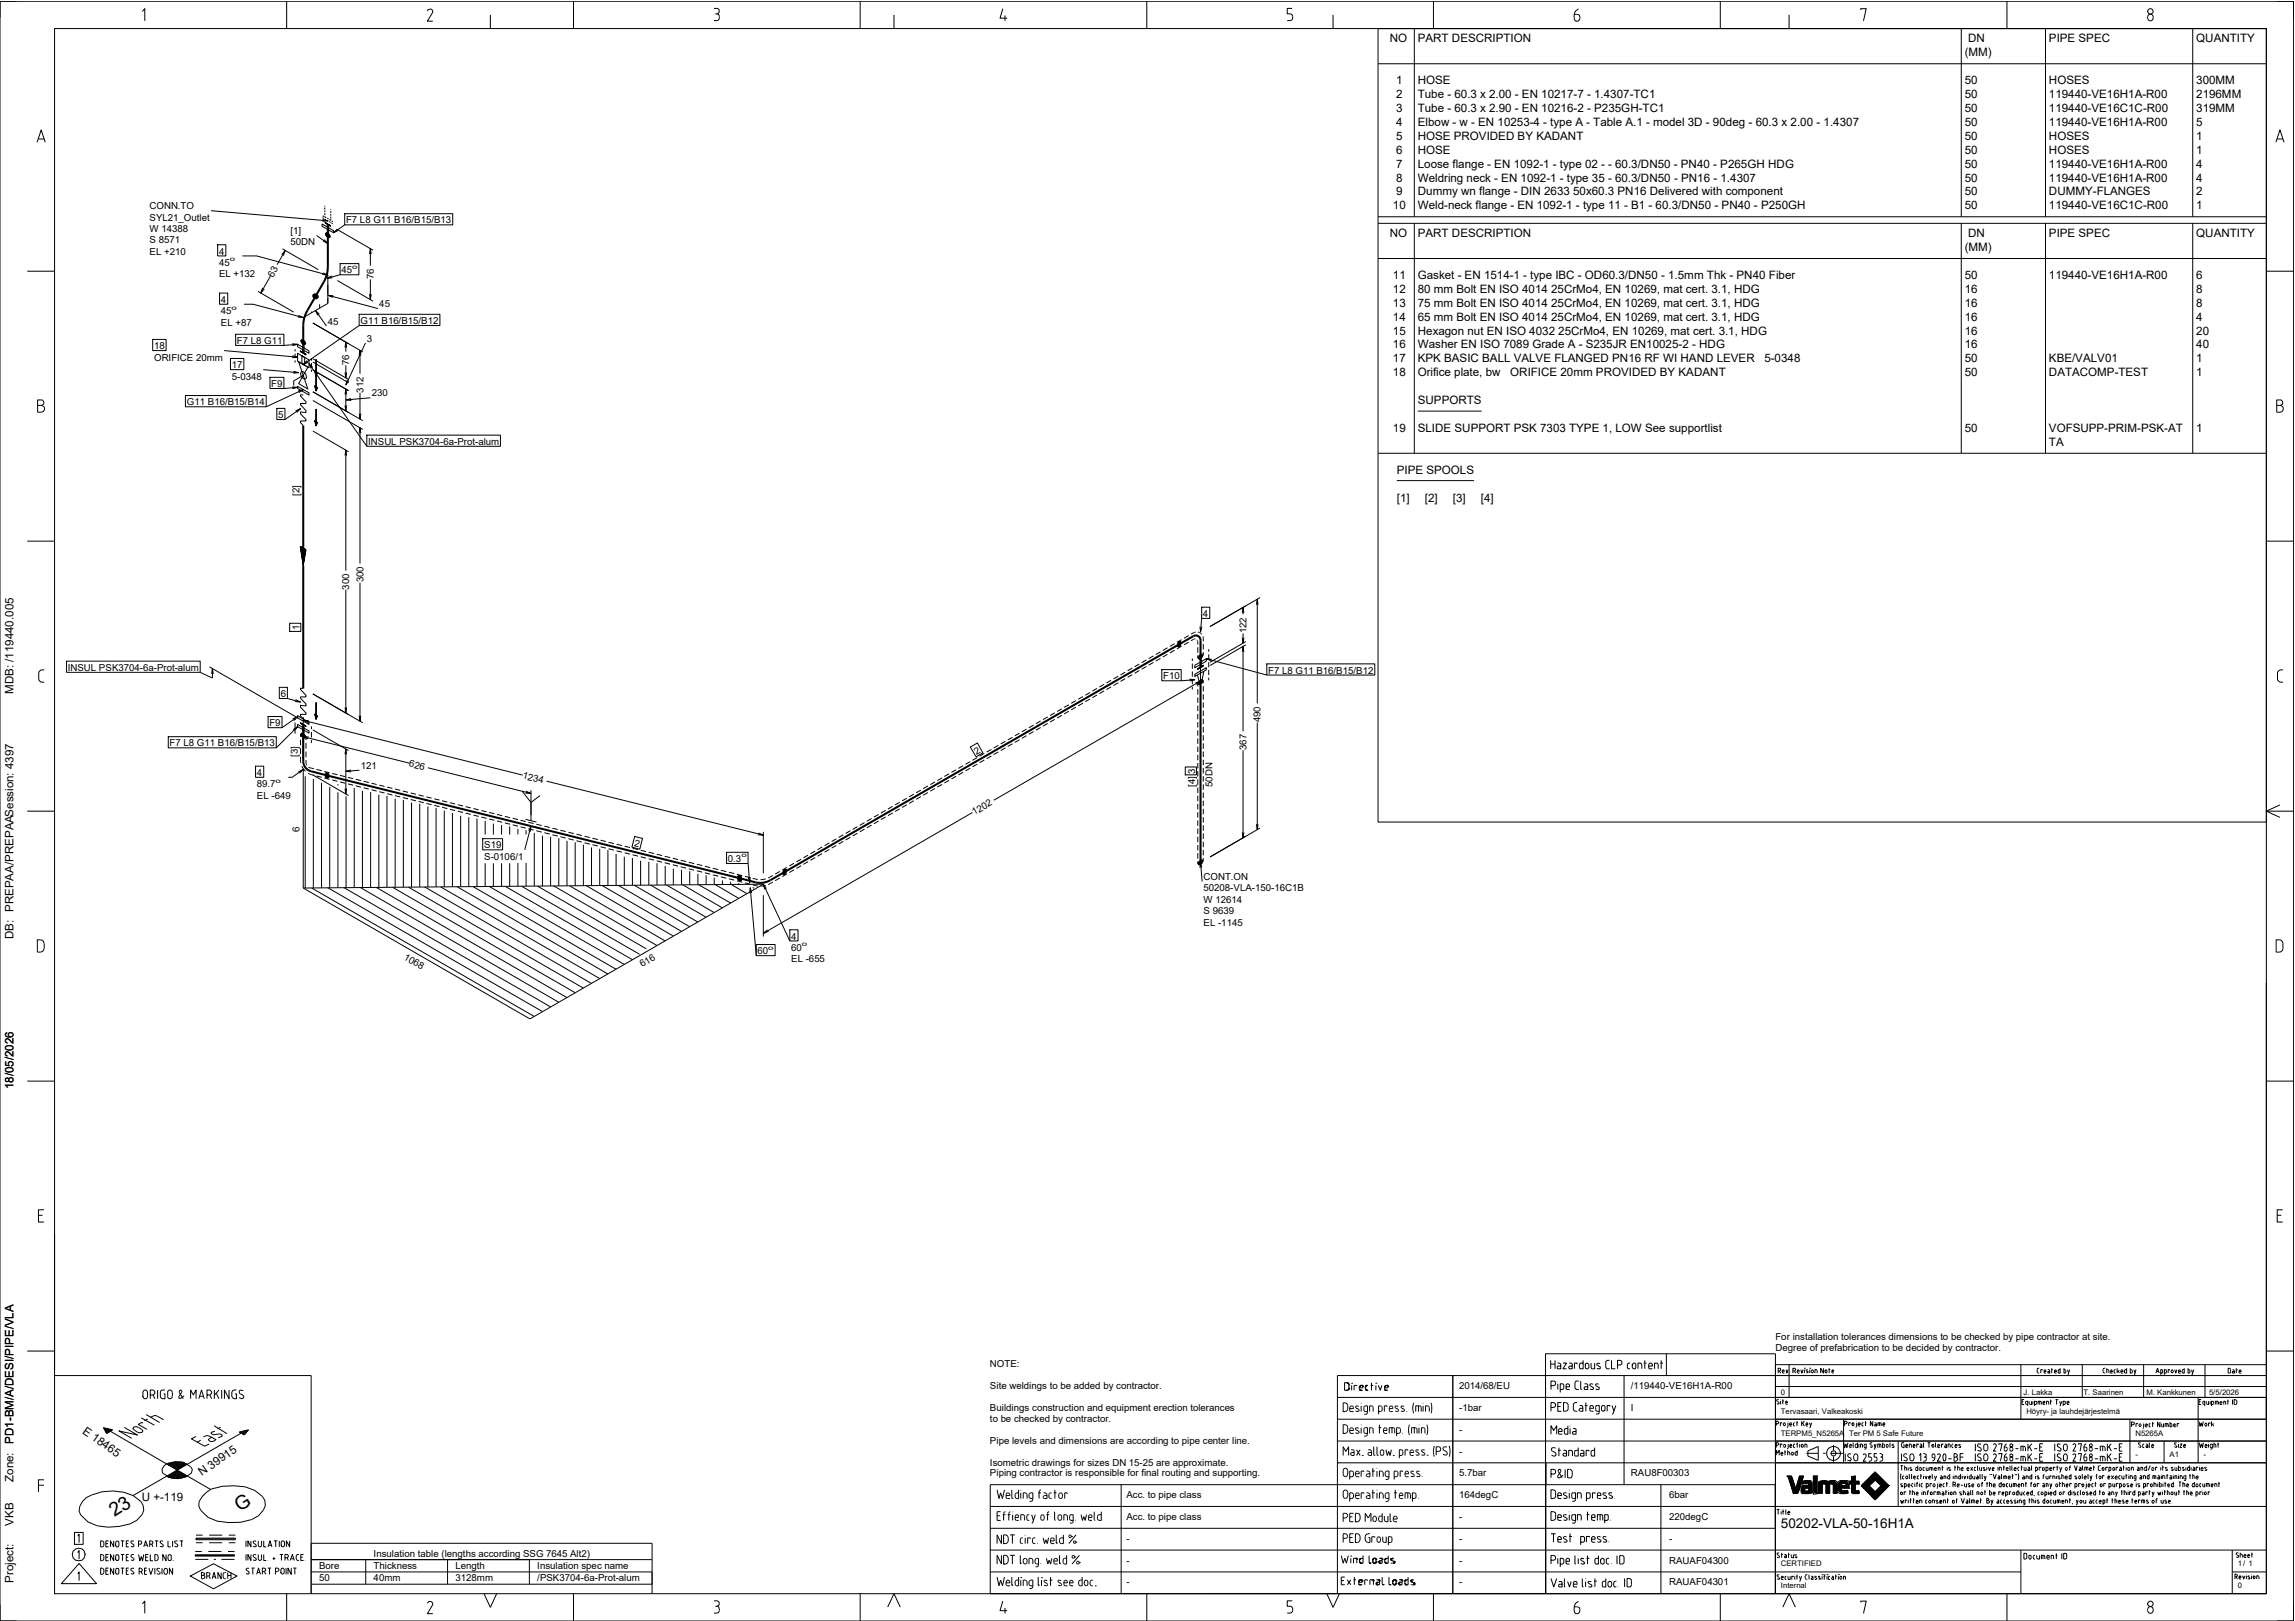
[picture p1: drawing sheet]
<svg xmlns="http://www.w3.org/2000/svg" width="841mm" height="594mm" viewBox="0 0 841 594" stroke-linecap="round" stroke-linejoin="round" font-family="sans-serif">
<defs><g id="words">
<g font-size="7.1">
<text x="42" y="556" transform="rotate(-33 42 556)">23</text>
<text x="87.9" y="554" transform="rotate(-33 87.9 554)">G</text>
</g>
<text font-size="5" x="652.6" y="560">50202-VLA-50-16H1A</text>
<g font-size="4.3">
<text x="5" y="254.2" transform="rotate(-90 5 254.2)">MDB: /119440.005</text>
<text x="5" y="344.2" transform="rotate(-90 5 344.2)">DB: PREPAA/PREPAASession: 4397</text>
<text x="5" y="399.1" transform="rotate(-90 5 399.1)">18/05/2026</text>
<text x="5" y="529" transform="rotate(-90 5 529)">PD1-BM/A/DESI/PIPE/VLA</text>
<text x="5" y="543" transform="rotate(-90 5 543)">Zone:</text>
<text x="5" y="559" transform="rotate(-90 5 559)">VKB</text>
<text x="5" y="580" transform="rotate(-90 5 580)">Project:</text>
</g>
<g font-size="4.2">
<text x="509.3" y="15.5">NO</text>
<text x="519.6" y="15.5">PART DESCRIPTION</text>
<text x="721.2" y="15.5">DN</text>
<text x="750.8" y="15.5">PIPE SPEC</text>
<text x="804.8" y="15.5">QUANTITY</text>
<text x="720" y="20.5">(MM)</text>
<text x="511.6" y="30.8">1</text>
<text x="511.6" y="35.9">2</text>
<text x="519.6" y="30.8">HOSE</text>
<text x="519.6" y="35.9">Tube - 60.3 x 2.00 - EN 10217-7 - 1.4307-TC1</text>
<text x="720" y="30.8">50</text>
<text x="720" y="35.9">50</text>
<text x="750.8" y="30.8">HOSES</text>
<text x="750.8" y="35.9">119440-VE16H1A-R00</text>
<text x="804.8" y="30.8">300MM</text>
<text x="804.8" y="35.9">2196MM</text>
<text x="511.6" y="41">3</text>
<text x="519.6" y="41">Tube - 60.3 x 2.90 - EN 10216-2 - P235GH-TC1</text>
<text x="720" y="41">50</text>
<text x="750.8" y="41">119440-VE16C1C-R00</text>
<text x="804.8" y="41">319MM</text>
<text x="511.6" y="46.1">4</text>
<text x="519.6" y="46.1">Elbow - w - EN 10253-4 - type A - Table A.1 - model 3D - 90deg - 60.3 x 2.00 - 1.4307</text>
<text x="720" y="46.1">50</text>
<text x="750.8" y="46.1">119440-VE16H1A-R00</text>
<text x="804.8" y="46.1">5</text>
<text x="511.6" y="51.2">5</text>
<text x="519.6" y="51.2">HOSE PROVIDED BY KADANT</text>
<text x="720" y="51.2">50</text>
<text x="750.8" y="51.2">HOSES</text>
<text x="804.8" y="51.2">1</text>
<text x="511.6" y="56.3">6</text>
<text x="519.6" y="56.3">HOSE</text>
<text x="720" y="56.3">50</text>
<text x="750.8" y="56.3">HOSES</text>
<text x="804.8" y="56.3">1</text>
<text x="511.6" y="61.4">7</text>
<text x="519.6" y="61.4">Loose flange - EN 1092-1 - type 02 - - 60.3/DN50 - PN40 - P265GH HDG</text>
<text x="720" y="61.4">50</text>
<text x="750.8" y="61.4">119440-VE16H1A-R00</text>
<text x="804.8" y="61.4">4</text>
<text x="511.6" y="66.5">8</text>
<text x="511.6" y="71.6">9</text>
<text x="519.6" y="66.5">Weldring neck - EN 1092-1 - type 35 - 60.3/DN50 - PN16 - 1.4307</text>
<text x="519.6" y="71.6">Dummy wn flange - DIN 2633</text>
<text x="576.5" y="71.6">50x60.3 PN16 Delivered with component</text>
<text x="720" y="66.5">50</text>
<text x="720" y="71.6">50</text>
<text x="750.8" y="66.5">119440-VE16H1A-R00</text>
<text x="750.8" y="71.6">DUMMY-FLANGES</text>
<text x="804.8" y="66.5">4</text>
<text x="804.8" y="71.6">2</text>
<text x="510.4" y="76.7">10</text>
<text x="519.6" y="76.7">Weld-neck flange - EN 1092-1 - type 11 - B1 - 60.3/DN50 - PN40 - P250GH</text>
<text x="720" y="76.7">50</text>
<text x="750.8" y="76.7">119440-VE16C1C-R00</text>
<text x="804.8" y="76.7">1</text>
<text x="509.3" y="86.9">NO</text>
<text x="519.6" y="86.9">PART DESCRIPTION</text>
<text x="721.2" y="86.9">DN</text>
<text x="750.8" y="86.9">PIPE SPEC</text>
<text x="804.8" y="86.9">QUANTITY</text>
<text x="720" y="91.9">(MM)</text>
<text x="510.4" y="102.2">11</text>
<text x="510.4" y="107.3">12</text>
<text x="519.6" y="102.2">Gasket - EN 1514-1 - type IBC - OD60.3/DN50 - 1.5mm Thk - PN40 Fiber</text>
<text x="519.6" y="107.3">80 mm Bolt EN ISO 4014</text>
<text x="568.4" y="107.3">25CrMo4, EN 10269, mat cert. 3.1, HDG</text>
<text x="720" y="102.2">50</text>
<text x="720" y="107.3">16</text>
<text x="750.8" y="102.2">119440-VE16H1A-R00</text>
<text x="804.8" y="102.2">6</text>
<text x="804.8" y="107.3">8</text>
<text x="510.4" y="112.4">13</text>
<text x="519.6" y="112.4">75 mm Bolt EN ISO 4014</text>
<text x="568.4" y="112.4">25CrMo4, EN 10269, mat cert. 3.1, HDG</text>
<text x="720" y="112.4">16</text>
<text x="804.8" y="112.4">8</text>
<text x="510.4" y="117.5">14</text>
<text x="519.6" y="117.5">65 mm Bolt EN ISO 4014</text>
<text x="568.4" y="117.5">25CrMo4, EN 10269, mat cert. 3.1, HDG</text>
<text x="720" y="117.5">16</text>
<text x="804.8" y="117.5">4</text>
<text x="510.4" y="122.6">15</text>
<text x="519.6" y="122.6">Hexagon nut EN ISO 4032</text>
<text x="571" y="122.6">25CrMo4, EN 10269, mat cert. 3.1, HDG</text>
<text x="720" y="122.6">16</text>
<text x="804.8" y="122.6">20</text>
<text x="510.4" y="127.7">16</text>
<text x="519.6" y="127.7">Washer EN ISO 7089 Grade A - S235JR EN10025-2 - HDG</text>
<text x="720" y="127.7">16</text>
<text x="804.8" y="127.7">40</text>
<text x="510.4" y="132.8">17</text>
<text x="510.4" y="137.9">18</text>
<text x="519.6" y="132.8">KPK BASIC BALL VALVE FLANGED PN16 RF WI HAND LEVER</text>
<text x="519.6" y="137.9">Orifice plate, bw</text>
<text x="553.4" y="137.9">ORIFICE 20mm PROVIDED BY KADANT</text>
<text x="646.6" y="132.8">5-0348</text>
<text x="720" y="132.8">50</text>
<text x="720" y="137.9">50</text>
<text x="750.8" y="132.8">KBE/VALV01</text>
<text x="750.8" y="137.9">DATACOMP-TEST</text>
<text x="804.8" y="132.8">1</text>
<text x="804.8" y="137.9">1</text>
<text x="519.6" y="148.1">SUPPORTS</text>
<text x="510.4" y="158.3">19</text>
<text x="519.6" y="158.3">SLIDE SUPPORT PSK 7303 TYPE 1, LOW See supportlist</text>
<text x="720" y="158.3">50</text>
<text x="750.8" y="158.3">VOFSUPP-PRIM-PSK-AT</text>
<text x="804.8" y="158.3">1</text>
<text x="750.8" y="163.3">TA</text>
<text x="511.9" y="173.6">PIPE SPOOLS</text>
<text x="511.9" y="183.8">[1]</text>
<text x="522.1" y="183.8">[2]</text>
<text x="532.4" y="183.8">[3]</text>
<text x="542.7" y="183.8">[4]</text>
<text x="30" y="525" transform="rotate(35 30 525)">E 18465</text>
<text x="74" y="541" transform="rotate(-35 74 541)">N 39915</text>
<text x="52" y="550">U +-119</text>
</g>
<g font-size="3.5">
<text x="54.8" y="76.7">CONN.TO</text>
<text x="54.8" y="80.9">SYL21_Outlet</text>
<text x="126.8" y="81.9">F7 L8 G11 B16/B15/B13</text>
<text x="54.8" y="85">W 14388</text>
<text x="54.8" y="89.2">S 8571</text>
<text x="106.5" y="85.8">[1]</text>
<text x="106.5" y="89.9">50DN</text>
<text x="54.8" y="93.3">EL +210</text>
<text x="80.3" y="93.3">4</text>
<text x="80.3" y="97.4">45</text>
<text x="80.3" y="101.6">EL +132</text>
<text x="100.1" y="101.9" transform="rotate(-60 100.1 101.9)">63</text>
<text x="125.1" y="100.2">45</text>
<text x="136.9" y="102.4" transform="rotate(-90 136.9 102.4)">76</text>
<text x="80.9" y="111">4</text>
<text x="139" y="112.6">45</text>
<text x="80.9" y="115.1">45</text>
<text x="80.9" y="119.3">EL +87</text>
<text x="120.1" y="119">45</text>
<text x="132.1" y="118.7">G11 B16/B15/B12</text>
<text x="134.4" y="125.1">3</text>
<text x="56.5" y="128">18</text>
<text x="86.8" y="126">F7 L8 G11</text>
<text x="56.5" y="132.1">ORIFICE 20mm</text>
<text x="84.9" y="134.9">17</text>
<text x="128" y="133.9" transform="rotate(-90 128 133.9)">76</text>
<text x="84.9" y="139.1">5-0348</text>
<text x="99.4" y="141.8">F9</text>
<text x="133.2" y="143.9" transform="rotate(-90 133.2 143.9)">312</text>
<text x="68.5" y="148.5">G11 B16/B15/B14</text>
<text x="136.2" y="145.2">230</text>
<text x="102" y="153.2">5</text>
<text x="134.9" y="163">INSUL PSK3704-6a-Prot-alum</text>
<text x="109.7" y="181.6" transform="rotate(-90 109.7 181.6)">[2]</text>
<text x="133.2" y="213.4" transform="rotate(-90 133.2 213.4)">300</text>
<text x="128" y="216" transform="rotate(-90 128 216)">300</text>
<text x="440.8" y="226.1">4</text>
<text x="109.7" y="230.8" transform="rotate(-90 109.7 230.8)">1</text>
<text x="456.8" y="232.1" transform="rotate(-90 456.8 232.1)">122</text>
<text x="24.8" y="245.9">INSUL PSK3704-6a-Prot-alum</text>
<text x="426.2" y="249">F10</text>
<text x="464.7" y="246.9">F7 L8 G11 B16/B15/B12</text>
<text x="102.9" y="255.4">6</text>
<text x="98.7" y="266.1">F9</text>
<text x="462" y="264.7" transform="rotate(-90 462 264.7)">490</text>
<text x="62.2" y="273.5">F7 L8 G11 B16/B15/B13</text>
<text x="456.8" y="274.9" transform="rotate(-90 456.8 274.9)">367</text>
<text x="109.1" y="277.4" transform="rotate(-90 109.1 277.4)">[3]</text>
<text x="132.2" y="281.7">121</text>
<text x="149.7" y="280.8" transform="rotate(14 149.7 280.8)">626</text>
<text x="357.8" y="276.6" transform="rotate(-30 357.8 276.6)">2</text>
<text x="94.1" y="284.3">4</text>
<text x="191.3" y="285.2" transform="rotate(14 191.3 285.2)">1234</text>
<text x="437.9" y="283.5" transform="rotate(-90 437.9 283.5)">3</text>
<text x="94.1" y="288.5">89.7</text>
<text x="94.1" y="292.6">EL -649</text>
<text x="437.9" y="288.4" transform="rotate(-90 437.9 288.4)">[4]</text>
<text x="444.3" y="288.4" transform="rotate(-90 444.3 288.4)">50DN</text>
<text x="357" y="298.8" transform="rotate(-30 357 298.8)">1202</text>
<text x="109.7" y="304.8" transform="rotate(-90 109.7 304.8)">6</text>
<text x="177.4" y="310.9">S19</text>
<text x="232.2" y="310.1" transform="rotate(14 232.2 310.1)">2</text>
<text x="177.4" y="315.1">S-0106/1</text>
<text x="266.7" y="315.9">0.3</text>
<text x="441" y="322.5">CONT.ON</text>
<text x="441" y="326.7">50208-VLA-150-16C1B</text>
<text x="441" y="330.8">W 12614</text>
<text x="441" y="335">S 9639</text>
<text x="441" y="339.1">EL -1145</text>
<text x="289.9" y="344.3">4</text>
<text x="147.7" y="351.4" transform="rotate(30 147.7 351.4)">1068</text>
<text x="277.6" y="349.7">60</text>
<text x="289.9" y="348.4">60</text>
<text x="289.9" y="352.6">EL -655</text>
<text x="235.4" y="354.5" transform="rotate(-30 235.4 354.5)">616</text>
<text x="650.6" y="491.1">For installation tolerances dimensions to be checked by pipe contractor at site.</text>
<text x="650.6" y="495.1">Degree of prefabrication to be decided by contractor.</text>
<text x="362.8" y="501">NOTE:</text>
<text x="362.8" y="509">Site weldings to be added by contractor.</text>
<text x="534.7" y="509">2014/68/EU</text>
<text x="597.6" y="509">/119440-VE16H1A-R00</text>
<text x="362.8" y="517">Buildings construction and equipment erection tolerances</text>
<text x="362.8" y="521">to be checked by contractor.</text>
<text x="534.7" y="517">-1bar</text>
<text x="597.6" y="517">I</text>
<text x="534.7" y="525">-</text>
<text x="362.8" y="529">Pipe levels and dimensions are according to pipe center line.</text>
<text x="534.7" y="533">-</text>
<text x="362.8" y="537">Isometric drawings for sizes DN 15-25 are approximate.</text>
<text x="362.8" y="541">Piping contractor is responsible for final routing and supporting.</text>
<text x="534.7" y="541">5.7bar</text>
<text x="597.6" y="541">RAU8F00303</text>
<text x="412.7" y="549">Acc. to pipe class</text>
<text x="534.7" y="549">164degC</text>
<text x="611.6" y="549">6bar</text>
<text x="412.7" y="557">Acc. to pipe class</text>
<text x="534.7" y="557">-</text>
<text x="611.6" y="557">220degC</text>
<text x="412.7" y="565">-</text>
<text x="534.7" y="565">-</text>
<text x="611.6" y="565">-</text>
<text x="116.9" y="575">Bore</text>
<text x="136.9" y="570.5">Insulation table (lengths according SSG 7645 Alt2)</text>
<text x="136.9" y="575">Thickness</text>
<text x="166.9" y="575">Length</text>
<text x="196.9" y="575">Insulation spec name</text>
<text x="412.7" y="573">-</text>
<text x="534.7" y="573">-</text>
<text x="611.6" y="573">RAUAF04300</text>
<text x="116.9" y="579.5">50</text>
<text x="136.9" y="579.5">40mm</text>
<text x="166.9" y="579.5">3128mm</text>
<text x="196.9" y="579.5">/PSK3704-6a-Prot-alum</text>
<text x="412.7" y="581">-</text>
<text x="534.7" y="581">-</text>
<text x="611.6" y="581">RAUAF04301</text>
</g>
<g font-size="2.8">
<text x="652.6" y="511">0</text>
<text x="741.6" y="511">J. Lakka</text>
<text x="763.5" y="511">T. Saarinen</text>
<text x="786.5" y="511">M. Kankkunen</text>
<text x="809.5" y="511">5/5/2026</text>
<text x="652.6" y="518">Tervasaari, Valkeakoski</text>
<text x="742.6" y="518">Höyry- ja lauhdejärjestelmä</text>
<text x="652.6" y="526">TERPM5_N5265A</text>
<text x="677.6" y="526">Ter PM 5 Safe Future</text>
<text x="782.5" y="526">N5265A</text>
<text x="782.5" y="534">-</text>
<text x="795" y="534">A1</text>
<text x="807.5" y="534">-</text>
<text x="652.6" y="574">CERTIFIED</text>
<text x="820" y="574">1/ 1</text>
<text x="652.6" y="582">Internal</text>
<text x="820" y="582">0</text>
</g>
<g font-size="2.3">
<text x="84.2" y="95.8">o</text>
<text x="129" y="98.5">o</text>
<text x="84.8" y="113.5">o</text>
<text x="101" y="286.8">o</text>
<text x="271.7" y="314.2">o</text>
<text x="293.8" y="346.8">o</text>
<text x="281.5" y="348">o</text>
</g>
</g></defs>
<g fill="none" stroke="#000" stroke-width=".37">
<path d="M0 .5h840.5v593.5h-840.5zM6 .5h-6v6M20 10.5h810.5v573.5h-810.5zM52.2 4.2l.9-1v4.5M105 .5v10M157.6 3.4l-.8 .3-.2 .4M157.6 3.3a.96 .96 0 0 1 .8 1.5l-1.8 3h2M179.7 5.5v5M210.2 .5v10M261.6 3.1h1a1.03 1.03 0 0 1 .9 1.2 1.03 1.03 0 0 1-1.4 .8M262.6 5.1a.82 .82 0 0 1 .9 1M263.5 6.6a.82 .82 0 0 1-.9 1h-1"/>
<path d="M263.6 6.1v.5M315.2 .5v10M327.6 5.5v5M367.5 3.2l-1 3.5h2.6M368.3 5.7v2M420.2 .5v10M473.5 3.1h-1.8v2h1a1.26 1.26 0 0 1 1 1.2 1.26 1.26 0 0 1-1 1.3h-1M488.5 5.5v5M505 10.5h325.5v290.7h-325.5zM505 10.5h325.5M518.3 10.5v68.9M525.3 .5v10"/>
<path d="M576.9 5.3v1.5a1.08 1.08 0 0 0 1.3 .9 1.08 1.08 0 0 0 .7-1.4 .84 .84 0 0 0-.9-1M576.9 5.3h1M578.4 3.3a2.45 2.45 0 0 0-1.5 2.1M630.4 .5v10M655.6 5.5v5M681.9 3.7v-.5h2l-1 4.5M718.7 10.5v68.9M735.4 .5v10M749.6 10.5v68.9M786.9 6.2v.5M787 6.2a1.1 1.1 0 0 1 1.6-.9 1.1 1.1 0 0 1 .3 1.8 .99 .99 0 0 1-1.1 .5 .99 .99 0 0 1-.8-.9M803.5 10.5v68.9"/>
<path d="M834.5 .5h6v6M505 23.4h325.5M13.6 52.1l1.5-4.5 1.5 4.5M14.1 50.9h2.1M834 52.1l1.5-4.5 1.5 4.5M834.5 50.9h2.1M77.3 77.2l42.8 3.7M118.3 79.3v-.2l.4 .2M118.3 79.6l.3 .5M119 79.5l.6 .3M119 75.4v.3M119 76.1v.6"/>
<path d="M119 77.1v.6M119 78.1v.6M119 79.1v.3M119.9 79.9l.5 .4M121.2 76.7v.3M121.2 77.4v.6M121.2 78.4v.6M121.2 79.4v.6M126.3 78.3h39.6v4.1h-39.6zM505 79.4h325.5M10 99.4h10M79.8 89.7h3v4.1h-3z"/>
<path d="M88.8 93.8h5.3l26 7v10.4l-9 5.2-18.4-4.9h-3.3M103.2 93.3l1.3-1.5-.7 1.9M103.5 91.2l13.1 7.6M104.5 91.8l-3 5.2M116 86.3l4.1 2.9M118 82.1l4.2 2.4v.8l-4.2-2.4zM118.2 80.4l1.9 .5-2 .2M118.3 100l1.8 .8-2-.2M118.7 87.8l1.4 1.4-1.8-.9M118.9 80.3l.6 .3M119.1 81.5l2 1.4-2-1.4 2 1.2M119.1 81.7l2 1.2"/>
<path d="M119.6 85.3l1 .6 .4 .8-.4 .4-1-.6-.4-.8zM119.8 80.7l.5 .3M119.9 82v4.1M120.1 82.1v4.1M120.4 82.2v4.1M120.6 81.2l.6 .3M120.7 80.4l.5 .4M121.2 80.4v.3M121.4 81.7l.4 .2v-.2M121.5 80.9l.3 .5M123.6 83.9l-1.4 1.4 1.8-.9M123.6 84.1l13.1 7.6"/>
<path d="M124.6 96.6h6.9v4.1h-6.9zM126.3 82.4l-4.1 2.9M135.4 93.1l.3-2 .3 2M135.7 91.1v6.3M505 81.8h325.5M505 94.7h325.5M518.3 81.8v84.3M718.7 81.8v84.3M749.6 81.8v84.3M803.5 81.8v84.3M830.5 99.4h10M80.4 107.4h3.1v4.1h-3.1z"/>
<path d="M94.5 106.8l13.1 7.6M96.2 105.5l-.7 1.9 1.4-1.5M99 101.3l-3.5 6.1M109.3 115.6l1.8 .8-2-.2M114.1 114.2v.5M114.6 118.4l18.3 10.6M114.7 108.1l.7-.4 1.1 .7v.7l-.7 .4-1.1-.7zM115.6 113.8l4 5.7M117 115.2l-1.4-1.4 .8 1.8M117.1 111.5v1.4M120.1 108.2l18.4 4.9M121.6 101.1l-1.8 .9 2-.2"/>
<path d="M122.1 108.4l-2-.2 1.8 .8M123.6 102.8l13.1 7.6M124.6 100.7l-4.8 1.3M131.6 115.2h29.6v4.1h-29.6zM131.6 119.3l-20.5 14.3M135.4 107.8l.3 2 .3-2M135.7 102.4v7.4M56 124.4h4.9v4.1h-4.9zM82.1 128.5l26.9 2.4M84.5 131.4h4.9v4.1h-4.9zM86.4 122.5h17.6v4.1h-17.6zM96.4 135.5l13 1.1"/>
<path d="M98.9 138.3h5.1v4.1h-5.1zM107 126l2 .2-1.9 .5M107.1 130.4l1.9 .5-2 .2M107.5 136.1l1.9 .5-2 .2M108.1 128v.8M108.1 129.6v1.6M108.1 132.1v.8M109 126.2l4.2 2.4v.9l-4.2-2.4zM109 129.5l2.6 1.5v2.9l-1-.6v-2.9l2.6 1.5v2.9l-4.2-2.4zM109 126.2l-5 .4M109.4 132.6l3.4 2-3.4 6 3.4 2zM110 128.8v-.2l2.1 1.5v-.3l-2.1-1 2.1 1.3"/>
<path d="M110 128.6l2.1 1.2M110.2 124.9l.4-.4 1 .6 .4 .8-.4 .4-1-.6zM110.4 136.2h.7l.9 .9 .3 1.2-.3 .6a1.79 1.79 0 0 1-1.6-2.7zM110.9 125.3v4.1M111.1 137.6l-3.5 2v1.7M111.1 125.4v4.1M111.4 125.5v4.1M112.5 132.2l-1.4 1.4 1.8-.8M113.2 133.3l21.2 30.2M114.1 131.4v.8M114.1 133v1.6M114.1 135.5v.8"/>
<path d="M114.6 134.7l-1.4-1.4 .8 1.8M114.6 131.5l13.1 7.6M114.6 132.7l13.1 7.6M114.6 135.6l13.1 7.6M115.8 131.8v6.1l-.6-1.9 1.2 .7-.6 1.2zM115.8 137.2v6.1l-.6-1.9 1.2 .7-.6 1.2zM126.4 127.4l.3-2 .3 2M126.4 136.5l.3 2 .3-2M126.7 125.4v3.5M126.7 133.9v4.6M127.2 139.2l-.5 1.9 1.1-1.6M131.6 130.4l.3-2 .3 2"/>
<path d="M131.9 128.4v8.6M133.9 125.7l-7.2 15.4M13.8 146.6h1.3a1 1 0 0 1 1 1 1 1 0 0 1-1 .9 1.25 1.25 0 0 1 1.2 1.3 1.25 1.25 0 0 1-1.2 1.3h-1.3zM13.8 148.5h1.3M67.9 144.9h29.6v4.2h-29.6zM101.4 149.6h3v4.1h-3zM107 141.7l2 .3-1.9 .5M108.3 150.5l1.8-.7-1.4 1.4M109 141.6l4.2 2.3v.9l-4.2-2.4zM109 142l-5 .4M109.2 143.3l1.9-.5-1.6 1.1M110.1 149.8l-5.7 3.9"/>
<path d="M111.1 144.8l-1-.1v.4l2 2.1v.7h-2v.4l2 2.1v.8l-2-.2v.6l2 2.1v.6h-2v.5l1 1.1M111.1 142.8l-13.6 6.3M114.6 143.6l18.3 10.6M114.6 157.9l13.1 7.6M114.6 146.8l18.3 10.5M115.8 150v6l-.6-1.8 1.2 .6-.6 1.2zM126.4 144.6l.3-2 .3 2M126.4 148.5l.3 2 .3-2M126.7 142.6v7.9M128.6 146l-1.9 .6 2 .2M131.6 151.5l.3 2 .3-2M131.6 158.8l.3-2.1 .3 2.1"/>
<path d="M131.9 143.9v9.6M131.9 156.7v49.8M134.4 159.4h49v4.1h-49zM135.7 145.8l-9 .8M519.6 150.6h23.3M834.3 146.6h1.2a1 1 0 0 1 1 1 1 1 0 0 1-1 .9 1.25 1.25 0 0 1 1.2 1.3 1.25 1.25 0 0 1-1.2 1.3h-1.2zM834.3 148.5h1.2M126.4 166.9l.3-2 .3 2M126.7 164.9v44.2M505 166.1h325.5M511.9 176.1h28.3M10 198.3h10"/>
<path d="M830.5 198.3h10M111.1 200.9l-1.1-.6 1.1 7 1-5.8-2-1.2 1 6.4 .9-5.3-1.7-1 .8 5.6 .8-4.7-1.5-.8 .7 4.9 .6-4.1-1.2-.7 .6 4.2 .5-3.6-.9-.5 .4 3.5 .3-3.1-.6-.4 .3 2.9 .2-2.6-.3-.2 .1 2.2 .1-2.1-.1 6.4M126.7 216.1v45.2M131.9 213.5v50.8M460.7 219.6v38.2M461.7 219l-18.3 10.6M106.1 228.4h4.1v3h-4.1zM425.2 238.9l-1.7 .9M427.8 237.4l-1.7 1M427.8 239.8l-1.7 1M430.4 235.9l-1.7 1M430.4 238.3l-1.7 1"/>
<path d="M432.1 235.1l.5 .1v1.2l-.5 .7-.5-.1v-1.2zM433 234.4l-1.7 1M433 236.8l-1.7 1M435.6 235.3l-1.7 1M435.6 232.9l-1.7 1M438 234.2l-1.5 .6M438.1 231.6l-1.6 .8M438.1 231.6h.1M438.6 234.5l.3 1.7M438.9 237.2v2M439 231.6l1.4 .8M439.7 229.6l.2 2 .5-1.9"/>
<path d="M439.9 235.6v15.2M440.3 222.5h3v4.1h-3zM440.3 226.6l-.4 5M440.8 233.1v.1M440.8 233.2l.1 1.8M440.9 236v2M440.9 239v1M442.9 237.9v.9M442.9 239.8v1.9M455.2 224.6l.3-2 .3 2M455.2 233.7l.3 2 .3-2M455.2 238.9l.3-2 .3 2"/>
<path d="M455.5 222.6v2.5M455.5 232.1v3.6M455.5 236.9v31.1M456.5 235.1l-13.1 7.6M456.5 236.3l-13.1 7.6M460.4 221.6l.3-2 .3 2M16.2 245.5a1.56 1.56 0 0 0-1.9 .7v3.1a1.56 1.56 0 0 0 1.9 .7M24.4 242.3h49v4.1h-49zM76.8 244.4l32.6 18.9M77.5 247l.4-2 .2 2M77.9 245v3.5l-4.5-2.1M102.3 251.9h3v4.1h-3z"/>
<path d="M105.3 256l4.8 1.3M108.3 256.4l1.8 .9-2-.2M111.1 252.3l-1-.1v.5l2 2.1v.6h-2v.5l2 2.1v.7l-2-.2v.7l2 2.1v.5h-2v.6l1 1.1M114.6 254.3l18.3 10.6M115.8 257.5v6.1l-.6-1.9 1.2 .7-.6 1.2zM126.4 259.3l.3 2 .3-2M389.1 259.7l-1.7 1M391.7 258.2l-1.7 1M394.3 256.7l-1.8 1M394.3 259.1l-1.8 1M396.9 255.2l-1.8 1M396.9 257.6l-1.8 1"/>
<path d="M399.4 253.8l-1.7 1M399.4 256.2l-1.7 .9M402 252.3l-1.7 .9M402 254.7l-1.7 1M404.6 250.8l-1.7 1M404.6 253.2l-1.7 1M407.2 249.3l-1.7 1M407.2 251.7l-1.7 1M409.8 247.8l-1.8 1M409.8 250.2l-1.8 1M412.3 246.3l-1.7 1M412.3 248.7l-1.7 1"/>
<path d="M414.9 244.8l-1.7 1M414.9 247.2l-1.7 1M417.5 243.3l-1.7 1M417.5 245.7l-1.7 1M420.1 241.8l-1.7 1M420.1 244.2l-1.7 1M422.7 240.4l-1.8 .9M422.7 242.7l-1.8 1M425.2 241.3l-1.7 .9M425.7 245.4h7.1v4.1h-7.1zM435.8 248.9l2 .2-1.9 .5M436.9 241.3v.9"/>
<path d="M436.9 243.2v1.9M436.9 246v1.9M436.9 248.9v1.9M436.9 251.7v1M437.8 243.8l4.2-2.4v.9l-4.2 2.4zM437.8 247.1l4.2-2.4v.8l-4.2 2.4zM437.8 249.1l-5 .4M438 250.3l1.9-.7-1.5 1.3M438.9 240.2v1M438.9 250.6v1M438.9 252.6v2M438.9 255.6v2"/>
<path d="M438.9 258.6v2M439.4 240.3l1-.6 .4 .4-.4 .8-1 .6-.4-.4zM439.4 249.7l1-.6 .4 .4-.4 .8-1 .6-.4-.4zM439.7 240.7v4.1M439.9 249.6l-75.7 43.6M440.2 240.4v4.1M440.9 244.1l-2.1 1.2 2.1-1.5v.3l-2.1 1.2M440.9 249.4v1M440.9 251.4v2M440.9 254.4v2M440.9 257.4v2M440.9 243.8l-2.1 1.3"/>
<path d="M441.1 246l-.7 3.7-.9 .5-.7-2.8M442 241.4l22.2 6M442.9 242.6v1.9M442.9 245.5v1.9M442.9 248.3v1M444 241.6l-2-.2 1.8 .8M464.2 243.3h39.6v4.1h-39.6zM836.6 245.5a1.5 1.5 0 0 0-2 1.1l.1 2.7a1.6 1.6 0 0 0 1.9 .7M61.7 270h39.5v4h-39.5zM98.2 262.6h5.1v4.1h-5.1zM107.2 263.5l1.8-.8-1.4 1.4M107.4 267.4l1.6-1.1-1.1 1.6"/>
<path d="M108.1 262.8v1M108.1 264.8v2M108.1 267.8v1.1M109 262.3l4.2 2.4v.8l-4.2-2.4zM109 265.5l4.2 2.4v.7l-4.2-2.3zM109 262.7l-5.7 4M109 266.3l-7.8 7.7M110.1 264.9l2 1.4-2-1.4 2 1.2M110.1 265.1l2 1.2M110.1 269v1M110.1 271.1v2M110.1 274.2v2.1"/>
<path d="M110.1 277.3l.1 2.2M110.2 269.1l.4-.5 1 .7 .4 .8-.4 .4-1-.6zM110.9 265.3v4.2M111.1 262.8v15.2M111.1 270l38.9 9.6M111.1 264l80.5 20M111.4 265.6v4M112.1 270.2v1M112.1 272.3v2M112.1 275.4v2.1M112.1 278.5l.3 2M113.1 270.1l-2-.1 1.8 .7"/>
<path d="M113.1 264.1l-2-.1 1.8 .8M114.1 266.2v1M114.1 268.2v2M114.1 271.2v1.1M114.6 267.5l13.1 7.5M126.4 276.5l.3-2 .3 2M126.7 274.5v16.4M131.6 262.3l.3 2 .3-2M355.5 279.1l-1.7 1M355.6 273.8l2.6-1.5 2 3.6-2.5 1.4zM358.1 277.6l-1.7 1M358.1 280l-1.7 1"/>
<path d="M360.7 276.1l-1.7 1M360.7 278.5l-1.7 1M363.3 274.6l-1.7 1M363.3 277l-1.7 1M365.8 273.1l-1.7 1M365.8 275.5l-1.7 1M368.4 271.6l-1.7 1M368.4 274l-1.7 1M371 270.2l-1.7 .9M371 272.5l-1.7 1M373.6 268.6l-1.7 1M373.6 271.1l-1.7 1"/>
<path d="M376.2 267.2l-1.7 1M376.2 269.6l-1.7 1M378.8 265.7l-1.8 1M378.8 268.1l-1.8 1M381.4 264.2l-1.8 1M381.4 266.6l-1.8 1M383.9 262.7l-1.7 1M383.9 265.1l-1.7 1M386.5 261.2l-1.7 1M386.5 263.6l-1.7 1M389.1 262.1l-1.7 1M391.7 260.6l-1.7 1"/>
<path d="M438.9 261.6v2M438.9 264.6v2M438.9 267.6v2M438.9 270.6v2M438.9 273.6v2M438.9 276.6v2M438.9 279.6v2M440.9 260.4v2M440.9 263.4v2M440.9 266.4v2M440.9 269.4v2M440.9 272.4v2"/>
<path d="M440.9 275.4v2M440.9 278.4v2M455.5 274.9v32.1M460.7 264.8v39.2M10 297.2h10M93.6 280.7h3v4.1h-3zM105.6 284.8h1.4l4.1-2.9v43.5M109.3 282.8l1.8-.9-1.4 1.5M110.6 280.7l1.4 1.9M111.8 284.5v40.9M112.9 283.3l2.1 .8M113.1 281.2h.1"/>
<path d="M113.1 281.2l1.9 .5M114.6 283.9l13.1 7.6M114.8 285.5v39.9M116 281.9l1.9 .5M116 284.4l1.9 .4M117.8 286.8v38.5M118.9 282.7l1.9 .5M118.9 285.1l1.9 .5M119.2 283.4l.6-.2 .6 .4v1.3l-.6 .2-.6-.5zM120.8 288.3v37M121.8 283.4l1.9 .5M121.8 285.8l1.9 .5"/>
<path d="M123.8 287.3v.5M123.8 290.3v35M124.6 284.1l1.9 .5M124.6 286.5l1.9 .5M126.4 288.9l.3 2 .3-2M126.8 291.8v33.5M127.5 284.9l1.9 .4M127.5 287.2l1.9 .5M128.6 282.2l-1.9 .4 2 .2M129.8 288.8v36.4M130.4 285.6l1.9 .4M130.4 288l1.9 .4"/>
<path d="M131.7 282.3l-5 .3M132.8 289.8v35.4M133.3 286.3l1.9 .5M133.3 288.7l1.9 .5M135.8 290.2v35M136.1 287l1.9 .5M136.1 289.4l1.9 .5M138.8 291.2v34M139 287.7l1.9 .5M139 290.1l1.9 .5M141.8 291.6v33.5M141.9 288.4l1.9 .5"/>
<path d="M141.9 290.8l1.9 .5M144.8 289.1l1.9 .5M144.8 291.5l1.9 .5M144.8 292.6v32.5M147.6 289.9l1.9 .4M147.6 292.3l1.9 .4M147.8 293.1v32M150.5 290.6l1.9 .5M150.5 293l1.9 .5M150.8 294.1v31M153.4 291.3l1.9 .5M153.4 293.7l1.9 .5"/>
<path d="M153.8 294.5v30.5M156.3 292l1.9 .5M156.3 294.4l1.9 .5M156.8 281.3l37.8 9.4M156.8 295.5v29.5M159.1 292.7l2 .5M159.1 295.1l2 .5M159.8 296v29M162 293.4l1.9 .5M162 295.8l1.9 .5M162.8 297v28M164.9 294.2l1.9 .4"/>
<path d="M164.9 296.6l1.9 .4M165.8 297.9v27M167.8 294.9l1.9 .4M167.8 297.2l1.9 .5M168.8 298.9v26M170.6 295.6l1.9 .4M170.6 298l1.9 .4M171.8 299.4v25.5M173.5 296.3l1.9 .5M173.5 298.7l1.9 .5M174.8 299.9v25M176.4 297l1.9 .5"/>
<path d="M176.4 299.4l1.9 .5M179.3 297.7l1.9 .5M182.1 298.4l1.9 .5M185 299.2l1.9 .4M187.9 299.9l1.9 .4M191.3 289.9l3.3 4.1 3.3-2.5M192.8 289.9l1.8 .8-2-.1M194.6 289.5v11.2M200.3 286.2l79.4 19.8M319.4 299.9l-1.7 1M322 298.4l-1.8 1M324.5 297l-1.7 1"/>
<path d="M324.5 299.4l-1.7 .9M327.1 295.5l-1.7 1M327.1 297.9l-1.7 1M329.7 294l-1.7 1M329.7 296.4l-1.7 1M332.3 292.5l-1.7 1M332.3 294.9l-1.7 1M334.9 291l-1.8 1M334.9 293.4l-1.8 1M337.5 289.5l-1.8 1M337.5 291.9l-1.8 1M340 288l-1.7 1"/>
<path d="M340 290.4l-1.7 1M342.6 286.5l-1.7 1M342.6 288.9l-1.7 1M345.2 285l-1.7 1M345.2 287.4l-1.7 1M347.8 283.6l-1.7 .9M347.8 286l-1.7 .9M350.4 282.1l-1.8 .9M350.4 284.5l-1.8 1M352.9 280.6l-1.7 1M352.9 283l-1.7 1M355.5 281.5l-1.7 1"/>
<path d="M356.4 297.7l-76.7 44.3M434.3 281.1h4.1v2.8h-4.1zM438.9 282.6v2M438.9 285.6v2M438.9 288.6v2M438.9 291.6v2M438.9 294.6v2M438.9 297.6v2M440.9 281.4v2M440.9 284.4v2M440.9 287.4v2M440.9 290.4v2"/>
<path d="M440.9 293.4v2M440.9 296.4v2M440.9 299.4v2M830.5 297.2h10M830.5 297.2l5 2.3M835.5 294.9l-5 2.3M176.9 307.3h7.3v4.1h-7.3zM177.8 300.8v5M177.8 316.3v8.5M179.3 300.1l1.9 .5M180.8 301.8v4M180.8 316.3v8.5"/>
<path d="M182.1 300.8l1.9 .5M183.8 302.3v3.5M183.8 316.3v8.5M185 301.5l1.9 .5M186.8 302.8v3M186.8 316.3v8.5M187.9 302.3l1.9 .4M189.8 303.7v2M189.8 316.2v8.5M190.8 300.6l1.9 .5M190.8 303l1.9 .5M192.6 300.2l4 1"/>
<path d="M192.8 304.2v1.5M192.8 316.2v8.5M193.6 301.3l2 .5M193.6 303.7l2 .5M193.8 304.5l.8-1.8-.2 2M194.6 302.7l-2.3 8.7M195.8 305.2v19.5M196.5 302l2 .5M196.5 304.4l2 .5M198.8 306.2v18.5M199.5 302.7l2 .5M199.5 305.2l2 .4"/>
<path d="M201.8 306.6v18M202.4 303.5l2 .5M202.4 305.9l2 .5M204.8 307.1v17.5M205.4 304.2l1.9 .5M205.4 306.6l1.9 .5M207.8 308.1v16.5M208.3 305l2 .5M208.3 307.4l2 .4M210.8 308.6v16M211.2 305.7l2 .5M211.2 308.1l2 .5"/>
<path d="M213.8 309.5v15M214.2 306.4l1.9 .5M214.2 308.8l1.9 .5M216.8 310.5v14M217.1 307.1l2 .6M217.1 309.6l2 .4M219.8 311v13.5M220.1 307.9l1.9 .5M220.1 310.3l1.9 .5M222.8 311.5v13M223 308.6l2 .5M223 311l2 .5"/>
<path d="M225.8 312.9v11.5M225.9 309.4l2 .5M225.9 311.8l2 .5M228.8 313.9v10.5M228.9 310.1l1.9 .5M228.9 312.5l1.9 .5M231.7 314.4v10M231.8 310.8l2 .5M231.8 313.2l2 .5M232.6 306.5l2.8 .7-1 4-2.8-.8zM234.8 315.4v9M234.8 311.6l1.9 .5"/>
<path d="M234.8 313.9l1.9 .6M237.7 312.3l2 .5M237.7 314.7l2 .5M237.8 315.8v8.5M240.7 313l1.9 .5M240.7 315.4l1.9 .5M240.8 316.3v8M243.6 313.8l2 .5M243.6 316.2l2 .5M243.8 317.3v7M246.5 314.5l2 .5M246.5 316.9l2 .5"/>
<path d="M246.7 318.3v6M249.5 315.2l1.9 .5M249.5 317.6l1.9 .5M249.7 318.7v5.5M252.4 316l2 .5M252.4 318.4l2 .5M252.7 319.2v5M255.4 319.1l1.9 .5M255.4 316.7l1.9 .5M258.3 317.4l1.9 .5M258.3 319.8l1.9 .5M261.2 318.2l2 .5"/>
<path d="M264.2 318.9l1.9 .5M266.2 312.3h7.9v4.1h-7.9zM267.1 319.6l2 .5M274.1 316.4l.6 7M277.9 305.2l1.8 .8-2-.1M279.7 304.8v15.2M285.8 319.3l-1.7 1M287.5 318.5l.5 .1v1.2l-.5 .7-.5-.1v-1.2zM288.4 317.8l-1.7 1M291 316.3l-1.8 1M291 318.7l-1.8 1M293.6 314.8l-1.8 1"/>
<path d="M293.6 317.3l-1.8 .9M296.1 315.7l-1.7 1M296.1 313.4l-1.7 .9M298.7 311.9l-1.7 1M298.7 314.3l-1.7 1M301.3 312.8l-1.7 1M301.3 310.4l-1.7 1M303.9 308.9l-1.7 1M303.9 311.3l-1.7 1M306.5 307.4l-1.7 1M306.5 309.8l-1.7 1M309 305.9l-1.7 1"/>
<path d="M309 308.3l-1.7 1M311.6 304.4l-1.7 1M311.6 306.8l-1.7 1M314.2 302.9l-1.7 1M314.2 305.3l-1.7 1M316.8 301.4l-1.7 1M316.8 303.8l-1.7 1M319.4 302.3l-1.7 1M322 300.9l-1.8 1M438.9 300.6v2M438.9 303.6v2M438.9 306.6v2"/>
<path d="M438.9 309.6v2M438.9 312.6v2M438.9 315.6v1M439.4 315.7l1-.6 .4 .4-.4 .8-1 .6-.4-.4zM439.9 316l.6 7M440.4 317.9l-.5-1.9-.2 2M440.9 302.4v2M440.9 305.4v2M440.9 308.4v2M440.9 311.4v2M440.9 314.4v1M455.2 305l.3 2 .3-2"/>
<path d="M460.4 302l.3 2 .3-2M461.7 303.4l-18.3 10.6M114.2 325.4l81.6 47.1M120.1 325.3l78.7 45.4M126.1 325.3l75.7 43.7M132 325.2l72.8 42.1M137.9 325.2l69.9 40.4M143.8 325.1l67 38.7M149.7 325.1l64.1 37M155.6 325l61.2 35.4M161.5 325l58.3 33.6M167.5 324.9l55.3 32"/>
<path d="M173.4 324.9l52.4 30.3M179.3 324.8l49.5 28.6M185.2 324.8l46.5 26.9M191.1 324.7l43.3 25M197 324.7l39.9 23M202.9 324.6l37.9 21.9M208.8 324.6l35 20.2M214.8 324.5l31.9 18.5M220.7 324.5l29 16.8M226.6 324.4l26.1 15.2M232.5 324.4l23.2 13.5M238.3 324.3l20.5 11.8"/>
<path d="M244.2 324.3l17.5 10.1M250.2 324.2l14.5 8.5M255.7 320.2v4M256 324.2l11.7 6.7M258.8 320.7v3.5M261.2 320.6l2 .5M261.7 321.6v2.5M262 324.1l8.7 5.1M264.2 321.3l1.9 .5M264.7 322.6v1.5M267.1 322l2 .5M267.7 323.1v1"/>
<path d="M267.9 324.1l5.8 3.4M270 320.4l2 .5M270 322.8l2 .5M270.4 321l.6-.2 .6 .5v1.3l-.6 .2-.6-.5zM270.7 323.6v.5M273 321.1l1.9 .5M273 323.5l1.9 .5M274.9 321.4l-.2 2-.5-1.9M274.9 325.3l2.2 24.9M275.4 327.2l-.5-1.9-.2 2M275.8 325.2l.5 .3M275.8 321.9l1.9 .4"/>
<path d="M275.8 324.3l1.9 .4M279.7 324l9.7 20.8M279.7 328v15.2M279.7 324l-85.5 49.4-83.1-48M279.7 324l-168.6 1.4M280.6 322.1l-1.9 .2M280.6 324.5l-1.9 .2M280.8 325.6l-1.1-1.6 .5 1.9M283.2 320.8l-1.7 .9M283.2 323.2l-1.7 .9M285.8 321.7l-1.7 1M288.4 320.2l-1.7 1"/>
<path d="M13.7 344.4h1.1a1.4 1.4 0 0 1 1.4 1.3v1.8a1.4 1.4 0 0 1-1.4 1.4h-1.1zM277.1 346.1h6.9v4.1h-6.9zM281.2 340.7l-1.5 1.3 1.9-.7M289.4 340.7h3v4.1h-3zM834.1 344.4h1.1a1.36 1.36 0 0 1 1.4 1.3v1.8a1.36 1.36 0 0 1-1.4 1.4h-1.1zM830.5 360.2v139.9M10 396.2h10M830.5 396.2h10M14.1 445.3h1.5M16.1 443.3h-2v4.5h2M20 452.1v50M834.5 445.3h1.5"/>
<path d="M836.5 443.3h-2v4.5h2M10 495.1h10M568.3 498.5v3.1M568.3 499.9h1.5M569.8 498.5v3.1M570.7 499.5l.9 .1 .4 .4v1.6h-.8a.5 .5 0 0 1-.6-.5 .5 .5 0 0 1 .6-.5h.8M572.7 499.5h1.4l-1.4 2.1h1.4M575.1 499.5l.9 .1 .1 .3v1.7h-.9a.51 .51 0 0 1-.3-.6 .51 .51 0 0 1 .4-.4h.8M578 499.9v-.4h-1v2.1M580.1 498.5v3.1h-1.1l-.2-.6 .1-1.3 1.2-.2M580.9 499.9l.1-.1a.71 .71 0 0 1 .8-.2 .71 .71 0 0 1 .4 .6v.9l-.4 .5a.63 .63 0 0 1-.6-.1 .63 .63 0 0 1-.3-.6zM583 499.5v1.7l.4 .4h1v-2.1"/>
<path d="M586.4 499.7a.67 .67 0 0 0-.8-.2 .67 .67 0 0 0-.5 .7l1.3 .7a.55 .55 0 0 1-.1 .7 .55 .55 0 0 1-.8 0l-.4-.1M589.8 498.5h-.8l-.6 .6 .1 2.1 .3 .4h1M590.5 498.5v3.1h1.4M597.3 499.5l-.7 .1-.3 .4v1.2l.3 .4h.7M598.3 499.8a.6 .6 0 0 1 .8-.3 .6 .6 0 0 1 .3 .7v.7a.66 .66 0 0 1-.6 .7 .66 .66 0 0 1-.7-.7zM602.3 499.5h1M602.7 498.5v3.1M608.4 499.5h1M608.7 498.5v3.1M610.6 496.1v8M830.5 495.1h10M20 504.1h94v79.9"/>
<path d="M51.8 519.6l4.8 2.6M52.7 509.6a.83 .83 0 0 1 .9-.2 .83 .83 0 0 1 .5 .9v1.4a.85 .85 0 0 1-.9 .9 .85 .85 0 0 1-.8-.9v-1.4zM53.6 518.4l4.9 2.9M54.2 520l-1.3 .7M55.1 511.2h.8a.91 .91 0 0 0 .9-.9 .91 .91 0 0 0-.9-.9h-.8v3.2M55.2 519.4l1.7-.7 3.1 1.6M56.1 511.2l.7 1.4M57.8 509.4v3.2M60.5 509.4l-1.3 .1a2.39 2.39 0 0 0 0 2.9l1.3 .2v-1.8h-.5M63.1 510.3a.82 .82 0 0 0-.8-1 .82 .82 0 0 0-.8 1v1.4a.82 .82 0 0 0 .8 .9 .82 .82 0 0 0 .8-.9M63.2 510.3v1.4M65.7 510.2l1.5 2.4"/>
<path d="M65.8 510.2l-.1-.3 .5-.5 .5 .5-1.1 1.9 .1 .6h.6l1.2-.9M69.8 512.6v-3.2l1 1.8 1-1.8v3.2M72.9 512.6l1-3.2 1 3.2M73.2 511.7h1.3M75.9 511.2l1.2-.1a.91 .91 0 0 0 .5-1 .91 .91 0 0 0-.8-.7h-.9v3.2M76.9 511.2l.6 1.4M78.6 509.4v3.2M79.2 510.6l1 2M80.2 509.4l-1.6 1.9M81.2 509.4v3.2M83.9 509.4v3.2l-1.7-3.2v3.2M86.6 509.4l-1.1 .1-.6 .8 .2 1.8 .7 .5h.8v-1.8h-.5"/>
<path d="M88.4 509.4a.75 .75 0 0 0-.7 .5 .75 .75 0 0 0 .3 .9l.9 .4 .5 .7-.1 .3a1.01 1.01 0 0 1-1.7 0M88.4 509.5l.8 .1M490.1 512.1h.1M490.1 512.1h340.4M492.2 517.3h.1M492.2 514.1l1.4 .3 .3 .7-.3 1.9-.6 .3h-.8zM493.4 509.5h.1M493.4 506.7h.1M493.4 506.7h-.7v2.8h.7M493.4 506.7l.3 .1M493.7 506.8h.1M493.7 506.8l.2 .1"/>
<path d="M493.8 509.4h.1M493.8 509.4l-.4 .1M493.9 506.9h.1M493.9 506.9l.3 .3M494.1 509.2h.1M494.1 509.2l-.3 .2M494.2 508.9h.1M494.2 507.2h.1M494.2 508.9l-.1 .3M494.2 507.2l.1 .4M494.3 508.7h.1M494.3 507.6h.1"/>
<path d="M494.3 508.7l-.1 .2M494.3 507.6v1.1M494.6 516.2h1.4l-.2-.8-.5-.2-.5 .2-.2 1.4 .1 .4 1.3 .1M495.3 506.9h.1M495.3 507.7v1.8M497.2 508v-.3h-1v1.8M497.9 515.4l-.7-.2-.5 .5 1.1 .7 .2 .7-.3 .2-1-.2M498.1 508.3h.1M498.1 508.3l.1 1M498.2 509.3h.1M498.2 508.1h.1M498.2 509.3l.2 .2"/>
<path d="M498.2 508.1l-.1 .2M498.4 509.5h.1M498.4 507.8h.1M498.4 509.5h1M498.4 507.8l-.2 .3M498.6 509.5h.1M498.6 507.7h.1M498.6 507.7h.4M498.6 507.7l-.2 .1M498.8 507.7h.1M498.8 514.1v.2M498.8 515.2v2.1"/>
<path d="M499 507.7h.1M499 507.7l.3 .2M499.3 507.9h.1M499.3 507.9l.1 .3M499.4 508.2h.1M499.4 508.2v.4h-1.3M500.3 508.2h.1M500.3 508.2l.1 .9M500.4 509.3h.1M500.4 509.1h.1M500.4 508h.1M500.4 509.3l.3 .2"/>
<path d="M500.4 509.1v.2M500.4 508l-.1 .2M500.6 507.7h.1M500.6 507.7h.7M500.6 507.7l-.2 .3M500.7 509.5h.1M500.7 509.5h.6M500.9 509.5h.1M501.1 517.3l-1.2-.2-.1-1.3 .5-.6h.8v2.5l-.2 .5-1 .1M501.9 517.3v-2.1l1.2 .2 .1 1.9M502.3 507.7h.9M502.6 506.7v2.8"/>
<path d="M504.2 506.9h.1M504.2 507.7v1.8M505.1 507.7l.7 1.8 .6-1.8M505.2 517.3h.7l.6-.6v-.9l-.6-.6h-.7v3.1M507.4 509.3h.1M507.4 508.3h.1M507.4 508.1h.1M507.4 509.3l.2 .2M507.4 508.1v1.2M507.6 509.5h.1M507.6 507.8h.1M507.6 509.5h1"/>
<path d="M507.6 507.8l-.2 .3M507.8 509.5h.1M507.8 507.7h.1M507.8 507.7h.5M507.8 507.7l-.2 .1M508.1 507.7h.1M508.3 507.7h.1M508.3 515.5v-.3h-1v2.1M508.3 507.7l.2 .2M508.5 507.9h.1M508.5 507.9l.1 .3M508.6 508.2h.1"/>
<path d="M508.6 508.2v.4h-1.2M509.1 516.2h1.3l-.1-.8-.5-.2-.5 .2-.2 1.4 .2 .4 1.1 .1M512.4 515.4l-.7-.2-.4 .1-.1 .4 1.1 .7 .2 .7-.3 .2-.9-.2M514.5 515.4l-.7-.2-.4 .5 1.1 .7 .1 .7-.3 .2-.9-.2M515.5 517.1v.2M518 514.1l-.3 1.5 .3 2.3M518.8 517.3v-2.1l1.9 .2 .1 1.9M519.8 515.2v2.1M521.5 514.1v.2M521.5 515.2v2.1M522.4 517.3v-2.1l1.2 .2 .2 1.9M524.4 514.1l.3 1.5-.3 2.3"/>
<path d="M532.4 504.1v79.9M566.4 504.1v79.9v-87.9h84.2v87.9h-287.7v-40h287.7M568.4 507.8h.9a.85 .85 0 0 0 .8-.9 .85 .85 0 0 0-.8-.8h-.9v3.1M568.4 515.8h.9a.9 .9 0 0 0 .8-.9 .9 .9 0 0 0-.8-.9h-.9v3.2M570.8 506.1v.1M570.8 507.1v2.1M570.8 515.4h1.1M571.7 509.2h.9l.5-.5v-1.1l-.5-.5h-.9v3.2M572.2 514h-1.4v3.2h1.4M573.6 517.1a.88 .88 0 0 0 1-.9l-.2-1.8-.5-.4h-.9v3.2h.6M573.9 508.2h1.2a.76 .76 0 0 0 0-.8 .76 .76 0 0 0-.8-.3l-.4 .6 .1 1.4 1.1 .1M577.3 517.2h.7"/>
<path d="M578 514h-.9l-.6 .6v1.9l.5 .6h.3M578.6 506.1h-1.1l-.4 .6 .1 2.1 .6 .4h.8M578.9 515.1h.9l.2 .6v1.5h-.9M579.2 506.1v2.9l.5 .2M580 516.1h-1a.51 .51 0 0 0-.3 .5 .51 .51 0 0 0 .4 .5M580.7 507.1h.6l.5 .5v1.6l-1-.1a.5 .5 0 0 1-.2-.5 .5 .5 0 0 1 .3-.4h.9M580.8 515.1h.9M581.1 514v3.2M582.6 515.8v.8M582.6 516.6l.2 .5h.3M582.6 515.8a.69 .69 0 0 1 .9-.7 .69 .69 0 0 1 .4 1h-1.3M583.1 517.2h.8"/>
<path d="M583.7 507.3a.68 .68 0 0 0-.7-.3 .68 .68 0 0 0-.4 .6l1.2 .8 .1 .4a.73 .73 0 0 1-.5 .5 .73 .73 0 0 1-.8-.3M585.8 507.3a.62 .62 0 0 0-.7-.2 .62 .62 0 0 0-.4 .6l1.2 .7a.68 .68 0 0 1-.3 .8 .68 .68 0 0 1-.9-.2M586 517.2l-1.2-.2v-1.8l1.2-.1v2.7l-.4 .4h-.8M586.9 515.3l.4-.2a.61 .61 0 0 1 .9 .7v.7a.66 .66 0 0 1-.7 .7 .66 .66 0 0 1-.7-.7zM589.9 515.4v-.3h-1v2.1M590.7 515.1l.7 2.1M592.1 515.1l-1 3.1h-.4M592.7 500.2h.8a.85 .85 0 0 0 .8-.9 .85 .85 0 0 0-.8-.8h-.8v3.1M595.1 504.1v39.9M600.2 501.6v-2.1l1.2 .2 .2 1.9M604.1 500.6h1.4a.74 .74 0 0 0-.4-1.1 .74 .74 0 0 0-1 .7l.1 1.2 1.3 .2M606.3 501.6v-2.1l1 .1 .3 .4v1.6"/>
<path d="M650.6 500.1h179.9v12M650.6 512.1v16M650.6 508.1h179.9M651.3 513.6l.5 .2M651.4 512.9l-.3 .2 .2 .4M651.4 512.8l.4 .1M651.6 502.4h.5l.4 .8M651.8 513.9v.6l-.7-.1M652.1 502.3l.3-.1v-.7l-.8-.1v1.8M652.5 512.8v.1M652.5 513.4v1.2M653.1 513.4h.6"/>
<path d="M653.2 502.8l.2 .3M653.3 512.8v1.8M653.4 503.2h.5M653.8 502.4l-.1-.3h-.5l-.1 .7M653.9 502.4l-.8 .1M654.4 514.3l.2 .3h.5M654.5 501.9l.3 1.3 .4-1.3M655 513.8l-.4-.4-.3 .9M655.1 513.8v.2h-.8M655.6 500.1v12M657 502.4h.5M657.5 502.3l.5-.6-1-.3v1.8"/>
<path d="M657.6 502.4l.4 .8M658.8 503.2h.6M659.3 502.4l-.3-.4a.71 .71 0 0 0-.3 1.1h.1M659.4 502.4l-.8 .1M659.9 501.9l.4 1.3 .4-1.3M661.2 501.4h.1M661.2 501.9v1.3M661.9 503l.5 .1M662.5 502.1l-.4-.2-.3 .3 .7 .4-.2 .5M663.2 501.4h.1M663.2 501.9v1.3M663.7 502.4v.4"/>
<path d="M663.8 502.4l.4-.4 .3 .4M663.8 502.8l.4 .3 .3-.3M664.6 502.4v.4M665.8 502.3l-.2-.4h-.5v1.3M665.9 502.3v.9M668.2 501.4v1.8l-1-1.8v1.8M668.9 502.1h.5l.1 .3-.3 .7-.4-.3zM670.1 501.9h.6M670.3 501.4v1.8M671.3 502.5l.7-.1-.6-.3-.1 .7 .3 .3M671.6 503.2h.4M740.6 500.1v19.9"/>
<path d="M740.9 513.7h.6M741.7 512.9h-.8v1.8h.8M742.2 513.8v.5M742.4 513.8l.6-.3v1.7M742.4 514.3l.3 .4h.3M743.6 513.5v.8M744.5 513.5v1.2h-.6l-.3-.4M744.9 512.9v.1M744.9 513.5v1.2M746.3 513.8l-.8-.3v1.7M746.3 514.3l-.4 .4h-.4M746.4 513.8v.5"/>
<path d="M746.9 503.2h.4M747.3 501.4l-.7 .1-.1 .3v.9l.4 .4M747.4 513.5v1.2M747.9 513.8l-.3-.3h-.8v1.2M748 513.8v.9M748.4 502.2v-.3h-.6v1.3M748.6 514.1h.7l-.1-.5h-.5l-.1 .8 .7 .3M749.1 502.6h.6l-.1-.5h-.4l-.1 .8 .6 .3M749.9 514.7v-1.2l.7 .1 .1 1.1M750.4 501.9l.7 .4M751.1 502.3v.9l-.7-.1v-.5h.7M751.2 513.5h.6"/>
<path d="M751.4 512.9v1.8M751.7 501.9h.5M751.8 501.4v1.8M753.2 512.9h1M753.5 502.4l-.1-.3h-.4l-.2 .8 .8 .3M753.6 502.4v.2h-.8M753.6 512.9v1.8M754.7 513.5l.4 1.2M754.9 501.4v1.8l-.7-.1v-1l.7-.2M755.5 513.5l-.8 1.7M756 514.7h.5l.3-.4-.3-.8h-.5v1.7M756.3 501.4v1.8h.4l.3-.9-.3-.4h-.4"/>
<path d="M757.6 501.9l.4 1.3M758.1 513.8l-.6-.2-.1 .8 .3 .3h.5M758.2 513.8v.3h-.8M758.4 501.9l-.8 1.9M763 500.1v12M770.6 501.8v.9M770.7 502.7l.4 .4M771.1 503.2h.3M771.4 501.4l-.6 .1-.1 .3M772 501.9h.4l.3 .4M772 501.4v1.8M772.8 502.3v.9"/>
<path d="M774 502.4l-.1-.3h-.4l-.1 1 .7 .1M774.1 502.4v.2h-.7M775.2 501.9l-.5 .2v1l.5 .1M775.8 501.4v1.8M776.2 502.4l.4 .8M776.6 502.2l-.8 .4M777.1 502.4v.5M777.2 502.9l.2 .3h.6M777.2 502.4l.3-.4 .4 .4M778 502.4v.2h-.9M779.3 501.4v1.8h-.5l-.3-.9 .3-.4h.5M780.6 501.4v1.8l.7-.1v-.3"/>
<path d="M780.6 501.9h.4l.3 .4M781.4 502.3v.5M782 501.9l.3 1.3M782.7 501.9l-.5 1.9h-.2M785.5 500.1v12M790 503.2l.6-1.8 .6 1.8M790.2 502.6h.8M791.8 503.2h.4l.3-.4-.3-.9h-.4v1.9M793.8 502.3l-.3-.4h-.4v1.9M793.8 502.8v.3l-.7 .1M793.9 502.3v.5M795 502.2v-.3h-.5v1.3"/>
<path d="M796.3 502.4l-.3-.4-.4 .4 .1 .6 .3 .1 .3-.3M796.4 502.4v.4M796.9 501.9l.4 1.3 .4-1.3M799 502.4l-.3-.4-.3 .1-.1 .8 .2 .3h.6M799.1 502.4v.2h-.8M799.6 502.3v.5M800.4 501.4v1.8h-.5l-.2-.4M800.4 501.9h-.5l-.2 .4M801.8 501.4v1.8h.4l.3-.9-.3-.4h-.4M803.1 501.9l.3 1.3M803.9 501.9l-.6 1.9h-.2M805.5 512.1v23.9"/>
<path d="M805.8 513.7h.6M806.6 512.9h-.8v1.8h.8M807.9 514.7h-.4l-.3-.4 .3-.8h.4v1.8M808 500.1v12M808.5 513.5v.8M809.3 513.5v1.2h-.4l-.3-.4M809.9 512.9v.1M809.9 513.5v1.2M811.1 513.8l-.2-.3h-.5v1.8M811.1 514.3l-.2 .4h-.5M811.2 513.8v.5M812.4 513.5v1.2"/>
<path d="M812.9 513.8l-.3-.3h-.8v1.2M813 513.8v.9M814.2 513.9l-.5-.2-.2 .7 .8 .3M814.3 513.9v.2h-.8M814.9 514.7v-1.2l.6 .1 .1 1.1M816.2 513.5h.5M816.4 512.9v1.8M816.5 501.4l.8 .2 .1 .3v1l-.5 .3h-.4zM818.1 502l.6 .1v.3M818.1 512.9v1.8M818.7 512.9l.8 .2a1.16 1.16 0 0 1-.1 1.5l-.7 .1zM818.8 502.4v.8l-.7-.1v-.5h.7"/>
<path d="M819.4 502h.6M819.5 501.4v1.8M821.2 502.4l-.1-.3h-.4l-.2 .8 .8 .3M821.3 502.4v.2h-.8M830.5 512.1v7.9h-179.9M830.5 512.1v71.9h-179.9v-48M830.5 504.1h-340.4v79.9M37.9 523.2l3.4 .8-2.2 1.3zM38.2 523.2l-.1 .1M38.4 523.3l-.3 .4M38.7 523.3l-.5 .5M38.9 523.3l-.5 .7"/>
<path d="M39.1 523.5l-.7 .7M39.4 523.5l-.9 .8M39.5 523.5l-.8 .9M39.8 523.7l-1.1 1M39.9 523.7l-1.1 1.2M40.2 523.7l-1.3 1.4M40.4 524.4l36.8 21.4M40.5 523.8l-1.6 1.4M40.6 523.8l-1.2 1.3M40.9 523.8l-.8 1M41.1 524l-.5 .3M45.6 523.1l4.8 2.8-6.8-1.6 4.7 2.8"/>
<path d="M49 523a3.1 3.1 0 0 1 3.4 1.3l-.3 .6a3.1 3.1 0 0 1-3.4-1.4zM52.5 521.5l-.6-.2-1.2 .7 3.2 1.8M60.2 537.1l1.2-.9 2.9-.5 2.7 .1 2.8 1.6 .7 1-.3 1.3a7.7 7.7 0 0 1-10.6 0l-.2-1.4zM61.3 536.3l-.2 .1M61.8 536.2l-.5 .5M62.1 536l-.7 .8M62.6 536l-.9 1M62.8 539.8l2.2 2M63 536l-1.2 1M63.1 539.8l2.1 2M63.3 535.8l-1.3 1.3M63.3 539.7l2.2 2.1"/>
<path d="M63.4 539.5l2.3 2.3M63.5 539.4l2.4 2.3M63.7 535.8l-1.6 1.3M63.8 539.3l2.4 2.4M64 535.7l-1.6 1.6M64 539.3l2.5 2.4M64.1 539.2l2.7 2.5M64.3 535.7l-1.7 1.6M64.4 539.1l2.5 2.4M64.5 535.7l-1.8 1.7M64.5 538.9l2.7 2.6M64.7 538.9l2.8 2.5"/>
<path d="M64.8 535.7l-1.8 1.9M65 538.9l2.6 2.5M65 535.7l-1.9 2.1M65.4 535.7l-2.1 2.1M65.7 535.7l-2.3 2.3M65.7 539.2l2.1 2.1M65.9 535.7l-2.2 2.4M66.2 535.8l-2.4 2.3M66.4 539.5l1.7 1.8M66.5 535.8l-2.5 2.3M66.8 535.8l-2.5 2.5M66.9 535.8l-2.5 2.6"/>
<path d="M67.2 536l-2.7 2.6M67.5 536l-2.7 2.6M67.6 536l-2.6 2.6M67.8 536l-2.1 2.3M68.1 536.2l-1.7 1.8M68.4 536.2l-1.4 1.2M68.5 536.3l-.7 .8M68.6 536.4l-.1 .3M71.8 526.4l-1.6 .9 4.8 2.6 1.7-.7M73.5 527.7l-1.2 .8M74.5 526.5l1.6-.4 3 1.4-.9 .7-1.4-.1-.5-.6 1.4-1M78.4 522.5l4.7 2.8"/>
<path d="M78.8 524.4l-1.4 .5-.1 .3 1.1 .6 2.6-.3 .5 .6-.2 .3-1.3 .5M80.9 523l-1.2 .7M87.6 524.8l3.5-.8-1.6 1.9zM87.8 524.8v.1M88.4 525.2l-39.6 22.8M88.4 524.7l-.2 .4M88.9 524.4l-.6 .8M89.5 524.3l-1 1M89.9 524.2l-1.1 1.2M90.5 524.1l-1.6 1.4M91.1 524l-1.8 1.8M490.1 536h.1"/>
<path d="M490.1 520h340.4M490.1 528.1h340.4M490.1 536h340.4M492.2 525.3h.1M492.2 522.1l1.4 .3 .3 .7-.3 1.9-.6 .3h-.8zM492.2 533.4v-3.2l1 1.6 1-1.6v3.2M492.4 538.2l.7-.2 .5 .2 .3 .7v1.4l-.8 .9-.7-.4-.2-.5zM494.6 524.2h1.4l-.2-.9h-1l-.2 1.5 .5 .5h.9M495.1 531.3l1 .1 .1 2-1.1-.3-.2-.3 .2-.4 1.1-.1M497.1 531.3l1.3 2.1M497.9 523.3l-1.1-.1-.1 .5 1.1 .6 .2 .8-.3 .2-1-.2M498.4 531.3l-1.3 2.1"/>
<path d="M498.8 522.1v.1M498.8 523.2v2.1M499.2 533.4h.1M499.8 539.3v-.2h-1v2.1M500.8 539.1l1 .1 .2 2-1.2-.3-.2-.3 .2-.3 1.2-.2M501.1 525.3l-1.2-.2v-1.8l1.2-.1v2.5l-.2 .4-1 .2M501.4 531.3l1 .1 .2 2-1.2-.3v-.7l1.2-.1M501.9 525.3v-2.1l1.2 .1 .1 2M502.7 539.1h1.1M503.1 538v3.2M503.4 530.2l.1 3M503.5 533.2h.1"/>
<path d="M504.6 530.2l.1 3M504.6 538v.1M504.6 539.1v2.1M504.7 533.2h.1M505.2 523.2h1M505.5 522.1v3.2M506 531.5l.4-.2 .6 .2v1.6l-.6 .3-.4-.3zM507 524.2h1.3l-.2-.9h-.9l-.2 1.5 .5 .5h.8M507.9 531.3l.5 2.1 .5-1.6 .5 1.6 .5-2.1M509.1 525.3v-2.1l1.9 .1 .1 2M510.1 523.2v2.1M510.6 533.4h.1"/>
<path d="M511.8 525.3l1.2-.2 .2-.4-.2-1.4-1.2-.1v3.1M512.8 533.4l1.1-.3 .2-.3-.2-1.4-1.1-.1v3M513.9 525.1v.2M514 539.3v-.2h-.9v2.1M515.9 531.6v-.3h-1v2.1M516.5 522.1l-.3 1.5 .3 2.3M516.7 532.3h1.3l-.2-.8-.5-.2-.4 .2-.2 1.3 .5 .6h.8M517.3 525.3v-2.1l1.8 .1 .2 2M518.1 539.2l-.7-.1-.4 .4 1.1 .8 .1 .6-.3 .3-.9-.3M518.3 523.2v2.1M519.9 531.4l-.7-.1-.4 .4 1.1 .8 .1 .6h-1.2M520 522.1v.1"/>
<path d="M520 523.2v2.1M520.2 539.2l-.7-.1-.4 .4 1.1 .8 .1 .6-.3 .3-.9-.3M520.9 525.3v-2.1l1.2 .1 .1 2M522.1 531.4l-.8-.1-.4 .4 1.1 .8 .1 .6h-1.2M522.9 522.1l.3 1.5-.3 2.3M523 533.2h.1M525.6 529.8l-.3 1.7 .3 2.3M526.3 531.8l1.5-.1 .2-.7-.2-.6-1.5-.2v3M530.2 530.3l-1.3 .1-.1 .6 1.3 .9 .3 .6-.1 .5-.5 .2-1-.3M531.1 529.8l.3 1.7-.3 2.3M566.5 536v47.9h-125.1M568.4 525.5v-3l1 1.7 1.1-1.7v3"/>
<path d="M570.1 530.7a.82 .82 0 0 0-1.3-.2 .82 .82 0 0 0 0 1.2l1.2 .7a.79 .79 0 0 1-.1 1.1 .79 .79 0 0 1-1.2-.1l-.1-.2M571 531.5h1M571.2 524.6h1.2a.69 .69 0 0 0-.3-1 .69 .69 0 0 0-.9 .5v1.2l1.2 .2M571.3 530.5v3.1M573 531.5l1.1 .2v1.9h-.9a.5 .5 0 0 1-.4-.6 .5 .5 0 0 1 .5-.4h.8M573.5 538.4v3.1M574.4 538.4h.7a1 1 0 0 1 1 1v1.2a.85 .85 0 0 1-1 .9h-.7zM574.5 522.5v3h-1l-.2-.3v-1.4l1.2-.3M574.9 533.6v-2.1l1.2 .2 .1 1.9M575.3 522.5v.2M575.3 523.5v2M576.4 523.5l1.1 .3v1.7h-1a.52 .52 0 0 1-.3-.5 .52 .52 0 0 1 .6-.4h.7"/>
<path d="M577 532.1v.8M578.3 530.5v3.1h-1.1l-.2-.7M578.3 531.5l-1.1 .1-.2 .5M579.2 531.5l.9 .1 .3 .3v1.7h-.7a.5 .5 0 0 1-.6-.5 .5 .5 0 0 1 .6-.5h.7M582.2 531.8v-.3h-1v2.1M584.4 530.5v3.1h-1l-.4-.5v-1.2l.4-.3 1-.1M650.8 521.8l.8-.1 .2-.6-1-.3v1.8M650.9 529.6l.9-.3-.2-.6-.7-.1v1.9M650.9 533.2v-1.7l.5 1 .6-1v1.7M652.7 532.9v.3h.7M653 521.6v-.2h-.6v1.2M653 529.5v-.3h-.6v1.3"/>
<path d="M653.3 532.5l-.3-.4-.3 .2-.1 .6M653.4 532.5v.2h-.8M653.5 529.6v.4M653.6 529.6l.3-.3 .4 .3-.1 .7-.3 .1-.3-.4M653.9 532h.6M654.1 531.5v1.7M654.2 521.8l-.3-.4-.4 .4v.3l.4 .4 .3-.4M654.3 521.8v.3M655.1 532l.7 .1v.4M655.1 531.5v1.7M655.2 521.4v1.4l-.4 .3M655.2 530.6l-.3 .3"/>
<path d="M655.2 520.8v.1M655.3 528.6v.1M655.3 529.2v1.4M655.9 522.2l.2 .4h.5M655.9 529.8h.7l-.1-.4h-.5l-.1 .8 .7 .3M655.9 532.5v.7M656.4 532.5v.3M656.5 521.8l-.1-.3h-.5l-.1 .7M656.5 532.5l.3-.4 .4 .4-.2 .6h-.4l-.1-.3M656.6 521.8v.2h-.8M657.7 521.4l-.5 .3 .1 .8 .4 .1M657.8 529.2l-.6 .4 .1 .8 .5 .1"/>
<path d="M658.3 521.4h.6M658.3 529.2h.6M658.5 520.8v1.8M658.6 531.5v1.7l-.7-.1v-1l.7-.1M658.6 528.6v1.9M659.5 528.6v.1M659.5 529.2v1.3M660.2 529.4l.3-.1 .3 .3-.3 .8-.4-.4zM660.2 520.8v1.8M660.6 521.5l.6 1.1M661.2 520.8l-1 1.1M661.8 522h.7l-.1-.5h-.5l-.1 .7 .7 .4"/>
<path d="M661.9 532.6h4.4M662.1 529.6l-.3-.4h-.4v1.3M662.2 529.6v.9M662.5 531.7l3.8-1.7v5.1l-3.8-1.5zM663.1 521.4l.4 1.2M663.9 521.4l-.8 1.8M668.1 532.6h.9M670.8 532.6h4.5M671.9 529.6v2M671.9 532.5v.3M671.9 533.7v2M675.6 528.6l.4 1.9 .4-1.3 .4 1.3 .4-1.9"/>
<path d="M675.6 520v16M675.9 521.8l.8-.1 .2-.6-.4-.3h-.6v1.8M676.2 532.7v2.7M677.3 533.9l.8 .3a.68 .68 0 0 1 0 1.1l-1.1-.3M677.6 532.8h-.3l-.2 .6 .3 .5M677.6 532.7l.7 .1M677.7 529.6v.6M677.8 530.2l.2 .3h.5M677.8 529.6l.3-.3 .4 .5h-.8M678.1 521.6v-.2h-.6v1.2M678.8 521.5h.5v.9h-.5zM679.1 528.6l.2 1.9"/>
<path d="M679.3 533.5v1.2M679.4 533.5l.3-.7a.76 .76 0 0 1 1.1 .7v1.2a.71 .71 0 0 1-.7 .6 .71 .71 0 0 1-.7-.6M679.8 529.6v.4M680.4 521.4v1.4l-.4 .3M680.4 520.8v.1M680.7 528.6v1.9l-.7-.1-.1-.4M680.7 529.2h-.5l-.3 .4M680.9 521.8v.4M681 522.2l.2 .4h.5M681 521.8l.4-.4 .3 .6h-.8M681.2 528.6v.1M681.2 529.2v1.3"/>
<path d="M681.8 530.5v-1.3l.7 .2v1.1M682.8 533.1l.2-.3a.58 .58 0 0 1 .7 .1 .58 .58 0 0 1 .1 .8M682.9 521.4l-.6 .3 .1 .8 .5 .1M683.1 529.6v.4M683.2 529.6l.3-.4h.4v1.5l-.3 .3h-.4M683.2 530v.4l.7 .1M683.5 521.4h.5M683.6 520.8v1.8M683.9 533.7l-1.1 1.7h1.1M684.8 535.4h.6M685.8 532.7h-1v1.2h.8l.3 .7M685.9 534.8l-.5 .5"/>
<path d="M686 529.7v.7l-.7-.2M686 534.6v.2M686.1 528.7l-.5-.1-.3 .3 .1 .5 .6 .2M686.3 520.8v1.8l-.9-1.8v1.8M686.7 539.8l-1 1M686.8 535.4h.6M686.8 529.2l.3 1.3M687 521.4l.6 .3M687 539.7l-1.2 1.3M687.1 539.3l5.1 5h-3l-3.6-3.5zM687.3 539.7l-1.4 1.5M687.4 539.7l-1.4 1.6"/>
<path d="M687.5 529.2l-.5 1.8h-.2M687.6 539.8l-1.5 1.5M687.7 521.7v.9l-.7-.1v-.4l.7-.1M687.7 539.9l-1.5 1.5M687.8 532.7h-1v1.2h.8l.3 .7-.5 .7M688.7 529.2v1.3M688.8 521.4v1.2M688.8 535.4h.6M688.8 532.7h.6M689.2 529.6l-.3-.4h-.8v1.3M689.3 521.7l-.2-.3h-.9v1.2M689.3 529.6v.9"/>
<path d="M689.4 532.8h.2a.59 .59 0 0 1 .3 .7 .59 .59 0 0 1-.5 .4h-.3M689.4 533.9l.5 .3v.4M689.4 521.7v.9M689.9 534.8v.2l-.5 .3M689.9 528.6v1.9h.4l.3-.9-.3-.4h-.4M690 522h.7l-.1-.5h-.5l-.1 .7 .7 .4M690 534.6v.2M691.9 529.6l-.3-.3-.4 .3 .1 .7 .3 .1 .3-.4M692 529.6v.4M692.6 528.6l.1 1.9M693.5 529.3l-.2 .3 .8 .6-.3 .3-.5-.1M693.5 529.2l.5 .2"/>
<path d="M695.6 528.1v23.9M696.5 537.1h.9M696.6 539.9v2.4M696.8 529.2v.6M696.8 532.7v2.7M696.9 529.8l.4 .6M696.9 537.1v1.8M697.5 529.5h.3v1h-.5M697.8 528.6l-.8 .1-.1 .5M698 537.8l.6 .1 .1 1M698 537.1v1.8M698.2 532.8a.6 .6 0 0 0-.6 .4 .6 .6 0 0 0 .3 .7l.8 .3a.68 .68 0 0 1 0 1.1l-1.1-.3"/>
<path d="M698.2 532.7l.7 .1M698.4 529.8h.7l-.1-.4h-.5l-.1 .8 .7 .3M699.3 537.1h.1M699.3 537.8v1.1M700.4 529.6l-.3-.4h-.4v1.3M700.5 537.9l-.5-.1-.1 .3 .8 .4-.1 .2h-.7M700.5 529.6v.9M701.1 529.8h.7l-.1-.4h-.5l-.1 .8 .7 .3M701.3 533.5l-.3-.7a.76 .76 0 0 0-1.1 .7v1.2a.71 .71 0 0 0 .7 .6 .71 .71 0 0 0 .7-.6M701.4 533.5v1.2M702 538.1v.4M702.8 537.1v1.8l-.7-.2v-.2"/>
<path d="M702.8 537.8l-.7 .1v.2M703 529.5v-.3h-.6v1.3M703.3 533.4l.6-.7v2.7M703.3 538.1v.3M703.4 538.1l.4-.3 .3 .3-.1 .6h-.5l-.1-.3M703.6 529.2h.4l.3 .4v.9l-.6-.1v-.6h.6M704.8 535.4h.6M704.8 532.7h.6M704.9 528.6l.2 1.9M705.3 537.8l-.6 .3 .1 .6 .5 .2M705.4 532.8h.2a.59 .59 0 0 1 .3 .7 .59 .59 0 0 1-.5 .4h-.3M705.4 533.9l.5 .3v.4"/>
<path d="M705.9 534.8v.2l-.5 .3M705.9 537.8v.7l.3 .4h.4v-1.1M706 534.6v.2M706.4 528.6h1M706.9 528.6v1.9M707.8 537.8v1.1M708.1 529.4l.3-.1 .3 .3-.3 .8-.4-.4zM708.3 538.1l-.3-.3h-.8v1.1M708.4 538.1v.8M709 538.5l.1 .4h.6M709.1 534.2h-.6a.72 .72 0 0 1-.5-.8 .72 .72 0 0 1 .8-.6l.3 .6a1.68 1.68 0 0 1-.9 2M709.3 528.6v1.7"/>
<path d="M709.4 530.3l.1 .2M709.6 538.1l-.5-.2-.2 .6M709.7 538.1l-.8 .1M710 533.1l.6-.3 .5 .6-1.1 2h1.2M710.1 529.8h.8l-.2-.4h-.5l-.1 .8 .2 .3h.6M710.3 538.9v-1.1l.6 .1 .1 1M711.6 537.8h.6M711.8 537.1v1.8M712 529.5v-.3h-.5v1.3M712.3 532.8h.3a1.96 1.96 0 0 1 0 2.5 1.85 1.85 0 0 1-.3-2.5zM712.7 529.2l.6 .2v1.1l-.6-.1v-.6h.6M713.6 537.1h.1"/>
<path d="M713.6 537.8v1.1M713.9 530.5v-1.3l.7 .2 .1 1.1M714 534.6h1.2M714.3 537.8l-.2 .3 .6 .3M714.4 537.8l.4 .1M714.8 538.4l-.1 .5-.6-.2M715.2 529.6v.4M715.3 530l.5 .5M715.8 529.2l-.5 .4M716.1 533.9h.7M716.2 537.6h.6M716.4 529.6v.6"/>
<path d="M716.4 537.1v1.8M716.5 530.2l.2 .3h.5M716.5 529.6l.3-.3 .3 .1 .1 .4h-.8M716.8 533.9a.74 .74 0 0 1 .5 .6 .74 .74 0 0 1-.2 .7l-.3 .1M716.8 532.8h.2a.59 .59 0 0 1 .3 .7 .59 .59 0 0 1-.5 .4M716.8 532.7h-.7v2.7h.7M717.4 537.6l.6 .2 .1 .3M717.4 537.1v1.8M718.2 538.1v.8M718.3 533.9h1.2M718.5 529.4h-.7l.7 1h-.7M718.8 538.5l.1 .4h.6"/>
<path d="M719.3 538.1l-.4-.2-.2 .6M719.5 532.7h-1.2v2.7M719.5 538.1l-.8 .1M720.9 538.5l.1 .4h.6M721.5 538.1l-.5-.2-.2 .6M721.6 538.1l-.8 .1M722.1 537.6l.8 1.3M722.9 537.6l-.8 1.3M723.5 538.1v.4M723.6 538.5l.4 .4M723.9 529.1v2.6M723.9 532.7v2.7"/>
<path d="M724 537.6l-.4 .2v.3M724.7 537.1v1.6l.2 .2M725.3 532.8a.6 .6 0 0 0-.6 .4 .6 .6 0 0 0 .2 .7l.9 .3M725.3 532.7l.6 .1M725.4 537.6v.9M725.8 530.7l.3 .4-.3 .6-1.1-.2M725.8 534.2l.3 .6-.3 .5-1.1-.3M725.9 529.3l-.6-.2a.61 .61 0 0 0-.6 .4 .61 .61 0 0 0 .2 .7l.9 .4M726.2 537.6v1.3l-.7-.4M727.4 537.9l-.6-.1v.3l.7 .6h-.7M728.1 537.1h.1M728.1 537.6v1.3"/>
<path d="M728.4 529.8l-.1-.3a.72 .72 0 0 0-.8-.3 .72 .72 0 0 0-.6 .6v1.2a.75 .75 0 0 0 .6 .6 .75 .75 0 0 0 .8-.2l.1-.4M728.4 533.5l-.3-.7a.76 .76 0 0 0-1.2 .7v1.2a.71 .71 0 0 0 .8 .6 .71 .71 0 0 0 .7-.6M728.5 529.8v1.2M728.5 533.5v1.2M728.6 537.6l.5 1.3 .4-1.3M730.1 538.2h.6l-.2-.3h-.3l-.1 .6 .1 .4h.5M730.5 529.5l.1-.3a.58 .58 0 0 1 .8 0 .58 .58 0 0 1 0 .7M730.5 533.1l.1-.3a.58 .58 0 0 1 .8 .1 .58 .58 0 0 1 0 .8M731.5 529.9l-1 1.8h1M731.5 533.7l-1 1.7h1M732.2 537.1h.1M732.2 537.6v1.3"/>
<path d="M732.4 529.4v-.3h1.2l-.5 2.6M732.4 532.9v-.2h1.2l-.5 2.7M733.3 538.1v-.3l-.7-.2v1.3M733.4 538.1v.8M734.1 537.6h.5M734.3 537.1v1.8M734.4 533.9l.4 1.4h.4l.3-.5M734.4 533.9h.9l.2 .7M735.2 538.5l.1 .4h.7M735.3 529.1l-.9 1.3M735.3 532.7l-.9 1.2M735.5 530.8l-.2-.4-.9-.1 .4 1.4h.4l.3-.6"/>
<path d="M735.7 530.8v.3M735.7 534.6v.2M735.9 538.1l-.6-.2-.1 .6M736 538.1l-.8 .1M736.4 530.8v.3M736.4 534.6v.2M736.5 530.8l.3-.4h.4l.4 .4M736.5 531.1l.3 .6h.4l.4-.6M736.5 534.6l.3-.7h.4l.4 .7M736.5 534.8l.3 .5h.4l.4-.5M736.5 537.1l.3 1.8M737.2 537.1l.2 1.8"/>
<path d="M737.7 530.8v.3M737.7 534.6v.2M738 538.1v.4M738.1 538.5v.4h.8M738.1 538.1l.3-.3 .5 .4h-.9M738.6 530.8h1.1M738.6 534.6h1.1M739.3 538.1v.4M739.4 538.5l.5 .4M739.6 539.9l.2 .8-.2 1.6M739.9 537.6l-.5 .5M740.6 537.6h.5"/>
<path d="M740.8 537.1v1.8M741.3 529.9v1.8M741.3 533.7v1.7M741.7 537.6v1.1l.3 .2h.5v-1.3M742.1 530.5l-.4-.6h-1.1v1.8M742.1 534.1l-.4-.4h-1.1v1.7M742.2 530.5v1.2M742.2 534.1v1.3M743.1 537.6l.6 .2v.3M743.1 529.1v2.6M743.1 532.7v2.7M743.6 530l1 1.7"/>
<path d="M743.6 533.8l1 1.6M743.8 538.1v.8h-.7v-.6l.7-.1M744.5 537.1l.1 1.8M744.6 529.1l-1.5 1.6M744.6 532.7l-1.5 1.6M745.5 530.8h1M745.5 534.6h1M745.9 538.9l.7-.4-.2-.9h-.5v1.8M747.4 530.3h.9M747.4 533.9h.9M747.8 537.9v-.3h-.5v1.3M748.6 529.1h-1.2v2.6h1.2"/>
<path d="M748.6 532.7h-1.2v2.7h1.2M750.4 538.1v-.3l-.7-.2v1.8M750.4 538.5v.2l-.7 .2M750.5 538.1v.4M751.1 538.2h.7l-.1-.3h-.5l-.1 .6 .1 .4h.6M753 529.1v2.6M753 532.7v2.7M753 537.9v-.3h-.6v1.3M753.6 537.6h.6M753.9 537.1v1.8M754.1 533.9l1.1 .7v.4l-.2 .3-1.1-.3M754.1 530.2l.8 .4"/>
<path d="M754.3 532.7l.7 .1M754.3 529.1l.7 .2M754.4 532.8a.59 .59 0 0 0-.5 .9l.3 .2M754.4 529.1a.6 .6 0 0 0-.5 .8l.3 .3M754.7 537.6l.4 1.3M754.9 530.7l.3 .1a.59 .59 0 0 1-.5 .9l-.8-.2M755.5 537.6l-.8 1.8M756.3 529.5l.5-.3 .6 .3 .1 1.5-.3 .6a.78 .78 0 0 1-1.1-.6zM756.5 532.8h.7a2.19 2.19 0 0 1 .2 2.2l-.2 .2a.76 .76 0 0 1-1.1-.5v-1.2zM757.5 538.1l-.3-.3-.4 .3 .2 .6h.4l.1-.3M757.6 538.1v.3M758.2 537.6h.6"/>
<path d="M758.8 537.1l-.4 .3v1.5M759.5 533.1l.6-.3a.59 .59 0 0 1 .5 .9l-1 1.7h1.1M759.5 529.5l.6-.4a.6 .6 0 0 1 .5 .8l-1 1.8h1.1M760.1 537.1l.6 1.8 .5-1.8M761.6 532.9v-.2h1.1l-.5 2.7M761.6 529.4v-.3h1.1l-.5 2.6M761.9 537.6l.6 .2 .1 .3v.8h-.7v-.6l.7-.1M763.1 537.1v1.5M763.2 538.6l.2 .3M763.6 533.9h.6a.72 .72 0 0 1 .5 .9 .72 .72 0 0 1-.8 .5l-.2-.5M763.6 531.1v-.8h.6a.76 .76 0 0 1 .5 .8 .76 .76 0 0 1-.8 .6l-.2-.6M763.6 533.9v.9"/>
<path d="M764.5 532.7l-.8 .7-.1 .5M764.5 529.1l-.8 .6-.1 .7M764.5 537.6v1.3M765 538.1v-.3l-1.1-.2v1.3M765.1 538.1v.8M765.6 530.8v.3M765.6 534.6v.2M765.7 534.6l.2-.7h.5l.3 .7M765.7 534.8l.2 .5h.5l.3-.5M765.7 530.8l.2-.4h.5l.3 .4M765.7 531.1l.2 .6h.5l.3-.6M765.7 538.2h.7l-.1-.3h-.5l-.1 .6 .1 .4h.6"/>
<path d="M766.8 530.8v.3M766.8 534.6v.2M767 537.6h.6M767.2 537.1v1.8M767.6 530.8h1.2M767.6 534.6h1.2M769.3 537.1l-.4 .4v.9l.1 .3 .7 .2M769.3 537.1h.4M770.5 529.9v1.8M770.5 533.7v1.7M771.3 534.1l-.5-.4h-1.2v1.7M771.3 530.5l-.5-.6h-1.2v1.8"/>
<path d="M771.4 530.5v1.2M771.4 534.1v1.3M772.2 537.9v-.3h-.6v1.3M772.2 529.1v2.6M772.2 532.7v2.7M772.8 538.9l.7-.4-.3-.9h-.4v1.8M772.8 533.8l.9 1.6M772.8 530l.9 1.7M773.6 532.7l-1.4 1.6M773.6 529.1l-1.4 1.6M774.1 538.1v.3M774.2 538.1l.3-.3 .4 .3-.2 .6h-.4l-.1-.3"/>
<path d="M774.6 530.8h1.1M774.6 534.6h1.1M776 537.9v-.3h-.6v1.3M776.6 530.3h.8M776.6 533.9h.8M776.7 537.6l.6 .2v.3M777.4 538.1v.8h-.7v-.6l.7-.1M777.7 532.7h-1.1v2.7h1.1M777.7 529.1h-1.1v2.6h1.1M778 537.6h.5M778.1 537.1v1.8M779.1 537.1h.1"/>
<path d="M779.1 537.6v1.3M779.6 538.1v.3M779.7 538.1l.4-.3 .3 .3M779.7 538.4l.4 .5 .3-.5M780.5 520v16M780.5 538.1v.3M781.1 522.1l.8-.1 .2-.5-.5-.4h-.5v1.8M781.7 538.1v-.3l-.7-.2v1.3M781.8 538.1v.8M783.2 537.6l.6 .2v.3M783.3 521.9v-.2h-.6v1.2M783.6 530.2l.5 .2"/>
<path d="M783.9 538.1v.8h-.6v-.6l.6-.1M784.4 528.7l-.4-.1-.4 .3 .8 .7M784.4 529.7v.7h-.2M784.5 522.1l-.3-.3-.4 .3 .2 .6 .5-.2M784.5 538.9v-1.3l.6 .2 .1 1.1M784.6 522.1v.4M785.1 529.6v.4M785.2 530v.4l.5 .1M785.5 521.7v1.4l-.3 .4M785.5 521.1h.1M785.7 529.2l-.5 .4M785.8 538.1v.4"/>
<path d="M786.1 522.1v.5M786.2 522.6l.2 .3h.5M786.2 522.1l.3-.3 .4 .4h-.8M786.4 529.2l.6 .4M786.6 537.1v1.8l-.7-.2v-.2M786.6 537.6l-.7 .2v.3M787.1 529.6v.9l-.7-.1v-.6h.7M787.6 528.6l.2 1.9M787.9 537.1l-.7 1.8M788 521.7l-.4 .1-.1 .3 .1 .7 .4 .1M788.4 529.6v.6M788.5 530.2l.2 .3h.5"/>
<path d="M788.5 529.6l.3-.3 .4 .5h-.8M788.6 521.7h.6M788.8 521.1v1.8M789.2 538.1l-.3-.3-.4 .3 .1 .6 .3 .2 .3-.5M789.3 538.1v.3M790.4 537.9v-.3h-.5v1.3M791.5 521.1v1.8l-.9-1.8v1.8M791.8 537.1h.1M791.8 537.6v1.3M792.1 521.7l.3 1.2h.4v-1.2M792.4 537.6h.5M792.5 537.1v1.8"/>
<path d="M793 528.1v7.9M793.7 537.8l-.2 .3 .6 .3M793.8 537.6l.4 .2M794 521.7v1.2M794.2 538.4l-.1 .5-.6-.2M794.5 522.1v-.3l-1.1-.1v1.2M794.6 522.1v.8M795.2 521.1v1.8h.4l.3-.4-.1-.7-.6-.1M795.7 538.1l.6 .3M796.3 537.8h-.6v.3M796.3 538.3l-.1 .6-.6-.2M796.6 522.6l.2 .3h.5"/>
<path d="M797 537.6v.9l.3 .4h.4v-1.3M797.2 522.1l-.3-.3-.3 .1-.1 .7M797.3 522.1l-.8 .1M797.5 529.7l.1 .7-.8-.2M797.6 528.7l-.5-.1-.3 .3 .7 .7M798.3 537.1v1.8l.7-.2v-.2M798.3 537.6l.7 .2v.3M798.3 528.6v.1M798.3 529.2v1.3M798.4 521.9v-.2h-.6v1.2M798.8 529.2h.8l-.8 1.3h.8M799.1 538.1v.4"/>
<path d="M799.8 538.1l.5 .3M800.2 529.8h.7l-.1-.4h-.4l-.2 .8 .7 .3M800.3 537.8h-.6l.1 .3M800.3 538.3l.1 .4h-.7M801 537.1h.1M801 537.6v1.3M802.3 537.1v1.8h-.4l-.3-.4 .1-.7 .6-.2M802.9 537.1h.1M802.9 537.6v1.3M803.6 537.6l.5 .2 .1 .3M804.3 538.1v.8h-.7v-.6l.7-.1M805.4 537.9v-.3h-.6v1.3"/>
<path d="M805.8 520.9l.4 1.8 .4-1.2 .4 1.2 .4-1.8M805.9 528.6l.4 1.9 .4-1.3 .4 1.3 .3-1.9M806 537.1h.1M806 537.6v1.3M806.5 538.1v.4M806.6 538.5l.1 .4h.7M806.6 538.1l.3-.3 .4 .3M807.4 538.1l-.9 .1M807.9 521.9v.3M808 521.9l.3-.4 .4 .4-.4 .8-.3-.5M808 529.6v.6M808 538.1l.5 .2"/>
<path d="M808.1 530.2l.2 .3h.5M808.1 529.6l.3-.3 .4 .5h-.8M808.1 537.6l-.1 .5M808.2 537.6l.4 .2M808.6 538.3l-.1 .6-.6-.2M809.3 528.6v.1M809.3 529.2v1.3M809.9 521.7v-.2h-.6v1.2M809.9 529.6v.4M810 529.6l.3-.4h.4v1.5l-.3 .3h-.4M810 530v.4l.7 .1M810.4 520.9v1.8"/>
<path d="M810.8 521.9l.4 .8M811.2 521.7l-.8 .4M811.3 529.2l.7 .2v1.1M811.3 528.6v1.9M812.6 529.2h.6M812.8 528.6v1.9M14.1 544.2h2M16.1 542.3h-2v4.4M30.2 550.2l1.5-1.5a18.8 18.8 0 0 1 17.1-.7l2.9 2.2 .8 1.5 .2 1.7-.6 1.6-2 2.1a19.6 19.6 0 0 1-17.8 .6l-2.7-2.6-.6-1.4 .2-1.6zM61.1 541l.2 .3M61.3 540.8l.5 .6M61.4 540.8l.7 .7"/>
<path d="M61.6 540.7l1 .8M61.8 540.5l1.2 1.2M62 540.4l1.3 1.3M62.1 540.3l1.6 1.4M62.4 540.3l1.6 1.5M62.6 540.2l1.7 1.6M62.7 540.1l1.8 1.7M67 540.1l1.4 1.1M67.8 540.3l.7 .7M68.5 540.7l.1 .3M75.6 546.8l1.8-1.2a22.7 22.7 0 0 1 15.9 .5l2.8 2.2 .9 1.4 .2 1.9-.7 1.7-1.8 2.1a19.3 19.3 0 0 1-18.4 .6l-2.8-2.6-.6-1.5 .1-1.7 1.2-1.9zM362.9 552h467.6"/>
<path d="M365.4 545.9l.7 3.2 .6-2.1 .7 2.1 .7-3.2M365.4 555.4h1M366.7 553.9h-1.3v3.2h1.3M367.5 555h1M368.5 553.9l-.5 .2-.2 .5v2.5M368.7 548h1.4l-.2-.8-.5-.2-.5 .2-.2 1.4 .1 .4 1.3 .1M369.3 555h1M370.3 553.9l-.6 .7v2.5M370.8 545.9l.1 3.1M370.9 549h.1M371.1 553.9v.2M371.1 555v2.1"/>
<path d="M372 556h1.3l-.1-.8h-1l-.2 1.3 .2 .5 1.1 .1M373.3 545.9v3.2h-.7l-.6-.6v-.9l.6-.6h.7M374.1 557.1v-2.1l1.2 .2 .2 1.9M374.1 545.9v.2M374.1 547v2.1M375 549.1v-2.1l1.2 .2 .2 1.9M377.2 555l-.8 .2-.1 .4 .1 1.3 .8 .2M378.1 555l.6 2.1M378.5 549.1l-1.2-.2-.2-.4 .2-1.3 1.2-.2v2.5l-.2 .5-1 .1M379.4 555l-1 3.1h-.3M380.5 547h1M381.5 545.9l-.5 .2-.2 .6v2.4"/>
<path d="M381.6 555.2l.5-.2a1.17 1.17 0 0 1 .6 1.1 1.17 1.17 0 0 1-.6 1 1.25 1.25 0 0 1-.5-1.9zM382.5 547l1 .2 .2 1.9-1.3-.1v-.8l1.3-.2M383.5 555h1M384.5 553.9l-.5 .2-.1 .5v2.5M385.4 547l-.8 .2-.2 .4 .2 1.3 .8 .2M386.2 547h1M386.5 553.9v2.9l.3 .3M386.6 545.9v3.2M387.9 555.2l.5-.2a1.22 1.22 0 0 1 .5 1.9l-.5 .2a1.23 1.23 0 0 1-.5-1.9zM388.2 547.2l.5-.2 .5 .2 .2 .5-.2 1.2-.5 .2-.5-.2-.3-.5zM389.8 557.1v-2.1l1.2 .2 .2 1.9M391.1 547.4v-.4h-.9v2.1"/>
<path d="M393.3 557.1l-1.2-.2v-1.7l1.2-.2v2.5l-.2 .5-1 .1M394.1 556.9v.2M396.2 555l.5 2.1 .5-1.4 .5 1.4 .5-2.1M398.9 556h1.2v-.8h-1l-.2 1.3 .1 .5 1.1 .1M401 553.9v2.9l.3 .3M403.6 553.9v3.2l-1.2-.2-.3-.4 .3-1.3 1.2-.2M410.8 544v40M492.2 556.2h.9l.5-.3 .3-.6-.3-.6-1.4-.2v3.1M492.4 546.2l.7-.3 .8 .9v1.4l-.8 .9-.7-.3-.2-.6zM494.6 549.1h.8l.6-.6v-.9l-.6-.6h-.8v3.2M494.6 541.2l1.2-.3 .2-.4-.2-1.3-1.2-.1v3M494.6 555.8h1"/>
<path d="M496 554.5h-1.4v3.1h1.4M496.7 557.6h.1M496.7 548h1.4l-.2-.8-.5-.2-.5 .2-.2 1.4 .5 .5h.9M496.7 554.5l1.4 .2 .3 .7v1.2l-.3 .7-.6 .3h-.8zM496.7 540.1h1.4l-.2-.9h-1l-.2 1.4 .5 .6h.9M499.8 547.3v-.3h-1v2.1M500.3 557.6v-3.1l1.1 1.7 1-1.7v3.1M500.8 547l1 .2 .2 1.9-1.2-.2-.2-.3 .2-.4 1.2-.2M502.7 547h1.1M503.1 545.9v3.2M503.3 555.7l.4-.2a1.21 1.21 0 0 1 .5 1.9l-.5 .2a1.24 1.24 0 0 1-.4-1.9zM504.6 545.9v.2"/>
<path d="M504.6 547v2.1M505.5 541.2v-2.1h.7l.7 .5v1.6M505.5 549.1v-2.1h.7l.7 .6v1.5M506.5 554.5v3.1h-.7l-.6-.6v-.9l.6-.6h.7M507.3 555.5v1.5l.6 .6h.7v-2.1M509 549.1l-1.2-.2v-1.7l1.2-.2v2.5l-.7 .7h-.5M509 541.2l-1.2-.3v-1.7l1.2-.1v2.4l-.2 .4-1 .2M509.4 554.5l.1 3M509.5 557.5h.1M510.6 556.6h1.4l-.2-.9-.5-.2-.5 .2-.2 1.4 .5 .5h.9M510.9 541.2l1.2-.3 .2-.4-.2-1.3-1.2-.1v3M510.9 547h1"/>
<path d="M511.3 545.9v3.2M512.8 548h1.3l-.2-.8-.5-.2-.4 .2-.2 1.4 .5 .5h.8M514.9 540.1h1.3l-.2-.9h-.9l-.2 1.4 .5 .6h.8M514.9 549.1v-2.1l1.8 .2 .2 1.9M515.9 547v2.1M517.6 549.1l1.2-.2v-1.7l-1.2-.2v3.2M519.7 548.9v.2M521.2 540.9v.3M568.4 545.9h1l.7 .6v2l-.6 .5-1.1 .1zM568.4 553.9h1l.7 .6v2l-.6 .5-1.1 .1zM568.4 540.2h.9a.86 .86 0 0 0 .8-.9 .86 .86 0 0 0-.8-.9h-.9v3.1M570.8 548h1.4a.69 .69 0 0 0-.5-1 .69 .69 0 0 0-.9 .7v1.1l1.4 .3"/>
<path d="M570.8 556h1.4a.69 .69 0 0 0-.5-.9 .69 .69 0 0 0-.9 .6v1.1l1.4 .3M572.9 540.5l-1.3 .9a.5 .5 0 0 1-.6 .1 .5 .5 0 0 1-.2-.7l1.2-1.6a.52 .52 0 0 0-.5-.8 .52 .52 0 0 0-.4 .8l1.3 2.3M573 548.9l.9 .1M573 556.9l.9 .1M574.1 547.1a.62 .62 0 0 0-.8-.2 .62 .62 0 0 0-.3 .7l1.2 .8v.4l-.3 .3M574.1 555.1l-.2-.1a.57 .57 0 0 0-.7 0 .57 .57 0 0 0-.2 .6l1.2 .8v.4l-.3 .3M575.1 545.9v.2M575.1 547v2.1M575.1 553.9v.2M575.1 555v2.1M576.5 549l-.5-.4v-1.2l.2-.4h1.1v2.5M576.5 549.1h.8"/>
<path d="M577.2 549.5l-.3 .6h-.8M577.2 557.5l-.3 .6h-.8M577.3 557.1l-1.1-.1-.2-.4v-1.2l.2-.4h1.1v2.5M578 549.1v-2.1l1.2 .1 .2 2M578 557.1v-2.1h1.1l.3 .4v1.7M581.3 549.1h.8M581.3 555h1.2M581.7 553.9v3.2M582.1 549l.6-.4v-1.2l-.2-.4h-1.2v3.1M583.2 556h1.3a.68 .68 0 0 0-.4-.9 .68 .68 0 0 0-.9 .6v1.1l.5 .2M583.7 557.1h.8M584.5 547.3v-.3h-.9v2.1"/>
<path d="M585.4 548h1.2a.68 .68 0 0 0-.4-1 .68 .68 0 0 0-.8 .7v1.1l.4 .2M585.4 557.1v-2.1l1.7 .1 .2 2M585.8 549.1h.8M586.4 555v2.1M588 557.1l1.2-.2v-1.9h-1.2v3.1M588.6 547.1a.67 .67 0 0 0-.8-.2 .67 .67 0 0 0-.4 .7l1.2 .7a.49 .49 0 0 1 0 .7 .49 .49 0 0 1-.7 0l-.5-.1M589.9 546.9l.8 .2M590 547l-.4 .1v.6l1 .5a.4 .4 0 0 1 .3 .5 .4 .4 0 0 1-.4 .3l-1-.1M590.1 556.9v.2M591.6 548.9v.1M608.6 544v40M651.1 553.1h1"/>
<path d="M651.6 553.1v1.8M652.7 553.1v.1M652.7 553.8v1.1M653.2 553.8h.6M653.4 553.1v1.8M654.4 553.1l.2 1.8M654.8 540.8h1.7l1.5 4.5 1.4-4.5h1.5l-2.1 6.4h-1.7l-1.3-4.4-.7-1.9zM655 540.8l-.1 .1M655.1 554.1v.5M655.2 554.6v.3h.7M655.2 554.1l.3-.3 .4 .5h-.8M655.2 540.8l-.2 .2"/>
<path d="M655.4 540.8l-.3 .4M655.6 540.8l-.4 .5M655.8 540.8l-.5 .6M656.1 540.8l-.8 .7M656.3 540.8l-.9 .9M656.5 540.9l-1.1 1M656.6 541l-1.1 1M656.7 541.2l-1.1 1.1M656.7 541.3l-1.1 1.1M656.8 541.4l-1.1 1.2M656.8 541.6l-1.1 1.1M656.9 541.8l-1.1 1.1"/>
<path d="M657 542l-1.2 1.1M657 542.1l-1.1 1.1M657.1 542.4l-1.2 1.1M657.1 542.5l-1.1 1.1M657.2 542.6l-1.2 1.1M657.2 542.8l-1.1 1.1M657.3 543l-1.1 1.1M657.3 543.1l-1.1 1.2M657.4 543.4l-1.1 1.1M657.4 543.5l-1.1 1.1M657.5 543.6l-1.1 1.2M657.6 543.8l-1.2 1.1"/>
<path d="M657.6 544l-1.1 1.1M657.7 544.2l-1.2 1.1M657.7 544.3l-1.1 1.3M657.8 544.5l-1.2 1.1M657.8 544.7l-1.1 1.1M657.9 544.8l-1.2 1.2M657.9 545l-1.1 1.1M658 545.2l-1.1 1.1M658.9 547l-.3 .2M659 546.7l-.6 .5M659.2 546.3l-1 .9M659.3 545.9l-1.3 1.3"/>
<path d="M659.4 540.8v.1M659.4 545.6l-1.7 1.6M659.5 545.2l-2 2M659.6 544.9l-2.3 2.3M659.7 540.8l-.4 .5M659.7 544.6l-2.6 2.6M659.8 544.2l-2.7 2.8M659.9 543.9l-2.9 2.9M659.9 540.8l-.7 .7M660.1 540.8l-1 1M660.1 543.6l-3.1 3.1M660.2 543.2l-3.3 3.3"/>
<path d="M660.3 540.8l-1.3 1.5M660.3 542.9l-2.2 2.2M660.4 542.6l-2.2 2.2M660.5 542.4l-2.2 2.1M660.6 540.8l-1.7 1.7M660.6 541.9l-2.2 2.2M660.7 542.7l2.8-.2 .6 .5v4l-1.5 .3h-2.1l-.5-.3v-2.4l.7-.3 2.1 .2-.1-.8-2.4 .2zM660.7 544.5l-.6 .5M660.7 541.6l-2.2 2.2M660.8 540.8l-2 2M660.8 541.3l-2.2 2.2M660.9 541l-2.2 2.1"/>
<path d="M661 542.6l-.4 .4M661 544.5l-1 .9M661.2 542.6l-.7 .8M661.3 544.5l-1.3 1.1M661.4 545.3h1.4v.9l-1.3 .1zM661.4 545.6l-1.2 1.2M661.4 545.8l-1.1 1.1M661.4 546l-1 1M661.5 542.6l-1.1 1M661.5 544.5l-1.5 1.4M661.5 546.2l-1 .9M661.6 546.3l-.9 .9"/>
<path d="M661.7 542.6l-1.2 1.2M661.7 544.5l-1.7 1.6M661.8 546.3l-.9 .9M662 542.5l-1.3 1.3M662 544.5l-2 1.8M662 546.3l-.9 1M662.2 542.5l-1.2 1.2M662.2 544.5l-2.1 2M662.2 546.3l-1 1M662.4 542.6l-1.1 1.1M662.4 544.5l-2.3 2.2M662.5 546.3l-1 1"/>
<path d="M662.6 542.6l-1.1 1.1M662.6 544.5l-.9 .8M662.8 542.6l-1 1.1M662.8 544.5l-.9 .8M663 542.6l-1 1.1M663.2 542.7l-1 1M663.3 542.7l-.9 1M663.5 542.8l-1 1M663.6 542.9l-.9 1M663.7 543l-.9 1M663.8 543.2l-1 1M663.9 543.4l-1.1 1.1"/>
<path d="M664 543.5l-1.9 1.8M664 543.6l-1.6 1.7M664.1 544.9l-2.4 2.4M664.1 543.8l-1.5 1.5M664.1 544l-1.3 1.3M664.1 544.2l-1.3 1.4M664.1 544.5l-1.3 1.2M664.1 544.7l-1.3 1.3M664.1 545.1l-2.2 2.2M664.1 545.3l-2 2M664.1 545.6l-1.8 1.7M664.1 545.8l-1.5 1.5"/>
<path d="M664.1 546l-1.3 1.3M664.1 546.2l-1 1M664.1 546.5l-.7 .7M664.1 546.7l-.4 .4M664.1 546.9l-.1 .1M664.5 540.8h1.4l.2 6.5-1.6 .2zM664.6 540.8l-.1 .1M664.8 540.8l-.3 .4M665.1 540.8l-.6 .5M665.3 540.8l-.8 .8M665.5 540.8l-1 1M665.7 540.8l-1.2 1.2"/>
<path d="M665.9 542l-1.4 1.5M665.9 542.9l-1.4 1.4M665.9 540.9l-1.4 1.4M665.9 541.2l-1.4 1.3M665.9 541.3l-1.4 1.4M665.9 541.5l-1.4 1.4M665.9 541.8l-1.4 1.3M665.9 542.3l-1.4 1.3M665.9 542.4l-1.4 1.4M665.9 542.7l-1.4 1.3M665.9 543.1l-1.4 1.4M665.9 543.4l-1.4 1.3"/>
<path d="M665.9 543.6l-1.4 1.3M665.9 543.8l-1.4 1.4M665.9 544l-1.4 1.4M665.9 544.2l-1.4 1.4M665.9 544.5l-1.4 1.3M665.9 544.7l-1.4 1.3M665.9 544.9l-1.4 1.4M665.9 545.1l-1.3 1.3M665.9 545.4l-1.3 1.3M665.9 545.6l-1.2 1.2M665.9 545.8l-1.1 1.1M665.9 546l-1 1"/>
<path d="M665.9 546.2l-.8 .9M665.9 546.5l-.7 .7M665.9 546.7l-.5 .5M666 546.9l-.5 .4M666 547l-.3 .3M666.1 547.2l-.1 .1M666.4 543l1.4-.5h1.3a1.41 1.41 0 0 0 1.8 0h1.7l.6 .6v4.1h-1.4l-.1-3.4h-1.3l.1 3.4h-1.4l-.1-3.4h-1.2v3.4h-1.4zM666.5 542.9l-.1 .1M666.9 542.8l-.5 .6M667.2 542.7l-.8 .8M667.5 542.7l-1.1 1M667.7 542.6l-1.3 1.3"/>
<path d="M667.8 543.9l-1.4 1.4M667.8 544.8l-1.4 1.4M667.8 544.1l-1.4 1.5M667.8 544.5l-1.4 1.2M667.8 544.6l-1.4 1.4M667.8 545l-1.4 1.4M667.8 545.3l-1.4 1.4M667.8 545.6l-1.4 1.3M667.8 545.7l-1.4 1.4M667.8 545.9l-1.3 1.3M667.8 546.2l-1.1 1M667.8 546.4l-.9 .8"/>
<path d="M667.8 546.7l-.6 .5M667.8 546.8l-.4 .4M667.8 547.1l-.2 .1M668 542.6l-1.6 1.6M668.2 542.6l-1.8 1.9M668.5 542.6l-2.1 2M668.7 542.5l-2.3 2.3M668.9 542.6l-2.5 2.5M669.1 542.6l-1.2 1.2M669.3 542.6l-1.2 1.2M669.5 542.7l-1.1 1.1M669.6 542.7l-1 1.1"/>
<path d="M669.8 542.8l-1 1M670.1 542.8l-1.2 1.1M670.4 542.7l-1.4 1.3M670.4 544l-1.3 1.3M670.5 544.2l-1.4 1.4M670.5 544.5l-1.4 1.2M670.5 544.6l-1.4 1.3M670.5 544.8l-1.4 1.4M670.5 545l-1.4 1.4M670.5 545.3l-1.4 1.4M670.5 545.6l-1.4 1.2M670.5 545.7l-1.4 1.4"/>
<path d="M670.5 545.9l-1.3 1.3M670.5 546.2l-1.1 1M670.5 546.4l-.9 .8M670.5 546.7l-.6 .5M670.5 546.8l-.4 .4M670.5 547.1l-.2 .1M670.7 542.6l-1.6 1.6M670.9 542.6l-1.8 1.9M671.2 542.6l-2.1 2M671.4 542.5l-2.3 2.3M671.6 542.6l-2.5 2.4M671.8 542.6l-1.2 1.2"/>
<path d="M672 542.6l-1.2 1.2M672.2 542.7l-1.1 1.1M672.3 542.7l-1 1.1M672.5 542.8l-1 1M672.6 542.9l-1 1M672.7 543l-1 1M672.8 543.1l-1 1.1M672.9 543.4l-1.1 1.1M673 543.5l-1.2 1.1M673.1 543.6l-1.3 1.2M673.1 543.8l-1.3 1.2M673.1 543.9l-1.3 1.4"/>
<path d="M673.2 544.1l-1.4 1.5M673.2 544.5l-1.4 1.2M673.2 544.6l-1.4 1.3M673.2 544.8l-1.4 1.4M673.2 545l-1.4 1.4M673.2 545.2l-1.4 1.5M673.2 545.6l-1.4 1.2M673.2 545.7l-1.4 1.3M673.2 545.9l-1.3 1.3M673.2 546.1l-1.1 1.1M673.2 546.4l-.9 .8M673.2 546.7l-.6 .5"/>
<path d="M673.2 546.8l-.4 .4M673.2 547l-.2 .2M673.4 543.1l.9-.6h2.8l.6 .5-.1 2.3h-2.8l.1 .8h2.2l.2 1-2.9 .2-1-.5zM674.2 542.9l-.4 .3M674.6 542.7l-1 1M674.8 545.4l-1 1.1M674.9 543.8l1.3-.2 .2 .7h-1.6zM674.9 542.6l-1.4 1.4M674.9 543.9l-1.4 1.5M674.9 544.2l-1.4 1.4M674.9 545.6l-1 1.1M674.9 545.8l-.9 .9"/>
<path d="M675 544.3l-1.5 1.5M675 545.9l-.9 .9M675.1 546l-.9 .9M675.2 542.6l-1.7 1.7M675.2 544.3l-1.6 1.7M675.2 546.1l-.9 .9M675.4 542.5l-2 2M675.4 544.3l-1.8 1.9M675.4 546.2l-.9 .9M675.6 546.2l-1 1M675.7 544.3l-2 2M675.7 542.5l-2.3 2.3"/>
<path d="M675.8 546.2l-1 1M675.9 544.3l-1 1M675.9 542.6l-2.5 2.4M676.1 542.6l-2.7 2.6M676.1 544.3l-1 1M676.1 546.2l-1.1 1.1M676.3 542.6l-1.1 1M676.3 544.3l-1 1M676.3 546.2l-1.1 1.1M676.5 542.6l-1 1M676.5 546.2l-1.1 1.1M676.6 542.7l-.8 .9"/>
<path d="M676.8 546.1l-1.2 1.2M676.9 542.8l-.9 .8M677.1 542.9l-.8 .8M677.1 546.1l-1.3 1.2M677.1 546.2l-1.1 1.1M677.2 543l-.9 .9M677.2 546.4l-.9 .9M677.2 546.7l-.6 .6M677.2 546.8l-.4 .4M677.3 543.2l-.9 .9M677.3 547l-.2 .1M677.4 543.4l-1 .9"/>
<path d="M677.4 543.5l-1.8 1.8M677.5 543.6l-1.7 1.7M677.5 543.8l-1.5 1.5M677.6 545.3h.1M677.6 544l-1.4 1.3M677.6 544.2l-1.1 1.1M677.6 544.5l-.9 .8M677.6 544.6l-.7 .7M677.6 544.8l-.5 .5M677.6 545.1l-.2 .2M677.8 542.7h.1M678 542.7l-.2 .2"/>
<path d="M678.2 542.7l-.4 .5M678.5 541l1.4-.2v1.9h1.4v1.1h-1.4v2.2l.1 .2 1.2-.1 .2 1-.3 .2h-2.1l-.5-.3v-3.2h-.7v-1.1h.7zM678.5 542.7l-.7 .8M679.2 541l-.7 .7M679.6 540.9l-1.1 1.1M679.9 540.8l-1.4 1.5M679.9 541.9l-1.9 1.9M679.9 541l-1.4 1.4M679.9 541.3l-1.4 1.3M679.9 541.5l-2.1 2.1M679.9 541.7l-2.1 2.1M679.9 542.3l-1.7 1.5"/>
<path d="M679.9 542.4l-1.5 1.4M679.9 542.6l-1.4 1.4M679.9 544l-1.4 1.3M679.9 544.2l-1.4 1.4M679.9 544.5l-1.4 1.3M679.9 544.6l-1.4 1.4M679.9 544.9l-1.4 1.3M679.9 545.1l-1.3 1.3M679.9 545.3l-1.3 1.4M679.9 545.6l-1.2 1.1M679.9 545.8l-1.1 1.1M679.9 545.9l-1 1.1"/>
<path d="M680 542.7l-1.5 1.5M680 546.1l-1 1M680.1 546.1l-1 1.1M680.3 542.7l-1.8 1.8M680.3 546.2l-1 1M680.5 542.7l-2 2M680.6 546.2l-1.1 1.1M680.7 542.7l-2.2 2.2M680.8 546.2l-1.2 1.1M680.9 542.7l-2.4 2.4M681.1 542.7l-1.1 1.1M681.1 546.1l-1.2 1.2"/>
<path d="M681.2 546.2l-1.1 1.1M681.3 542.8l-1.1 1M681.3 543l-.9 .8M681.3 543.2l-.6 .6M681.3 543.5l-.4 .3M681.3 543.7l-.2 .1M681.3 546.4l-1 .9M681.3 546.7l-.8 .6M681.3 546.7l-.5 .6M681.4 546.9l-.3 .3M682.1 544.5h3l2 2-1.5 1.5zM682.1 544.3l3.5-3.4 1.5 1.5-2 1.9z"/>
<path d="M682.2 544.5l-.1 .1M682.4 544.5l-.1 .2M682.6 544.5l-.2 .3M682.9 544.5l-.4 .4M683.1 544.5l-.5 .5M683.3 544.5l-.6 .7M683.5 544.5l-.7 .8M683.8 544.5l-.9 .9M684 544.5l-1 1.1M684.2 544.5l-1 1.1M684.4 544.5l-1.1 1.2M684.7 544.5l-1.3 1.3"/>
<path d="M684.9 544.5l-1.4 1.4M685.1 544.5l-1.5 1.6M685.2 544.6l-1.5 1.6M685.3 544.8l-1.5 1.5M685.5 544.9l-1.6 1.5M685.6 545l-1.5 1.5M685.6 540.9l-3.4 3.4M685.7 545.1l-1.5 1.6M685.7 541l-3.3 3.3M685.8 545.2l-1.5 1.5M685.8 541.2l-3.2 3.1M685.9 545.3l-1.5 1.5"/>
<path d="M685.9 541.3l-3 3M686 545.4l-1.5 1.6M686.1 545.6l-1.5 1.5M686.1 541.4l-3 2.9M686.2 545.7l-1.5 1.5M686.2 541.5l-2.9 2.8M686.3 541.6l-2.8 2.7M686.4 545.8l-1.6 1.5M686.4 541.7l-2.6 2.6M686.5 545.9l-1.6 1.5M686.5 541.8l-2.5 2.5M686.6 546l-1.5 1.5"/>
<path d="M686.6 541.9l-2.4 2.4M686.7 546.1l-1.5 1.5M686.7 542l-2.3 2.3M686.8 546.2l-1.5 1.5M686.8 542.1l-2.1 2.2M686.9 546.3l-1.5 1.6M687 546.4l-1.5 1.6M687 542.4l-2.1 1.9M687.1 542.4l-2 1.9M687.9 540.1l-1.6 1.4M688 540.2l-1.5 1.4M688.1 540.3l-1.5 1.4"/>
<path d="M688.2 540.3l-1.5 1.6M688.3 540.4l-1.5 1.6M688.4 540.6l-1.5 1.5M688.5 540.7l-1.5 1.6M688.7 540.8l-1.6 1.6M688.8 540.9l-1.6 1.5M688.9 541l-1.5 1.5M689 541.2l-1.5 1.4M689.1 541.3l-1.5 1.5M689.2 544.5h3l-5.1 5.1-1.5-1.5zM689.2 541.3l-1.5 1.6M689.3 541.5l-1.5 1.5"/>
<path d="M689.4 544.5l-3.7 3.7M689.4 541.6l-1.5 1.5M689.6 544.5l-3.8 3.8M689.6 541.7l-1.6 1.5M689.7 541.8l-1.6 1.6M689.8 544.5l-3.8 3.9M689.8 541.9l-1.5 1.6M689.9 542l-1.5 1.5M690 544.5l-3.9 4M690 542.1l-1.5 1.6M690.1 542.3l-1.5 1.5M690.2 542.4l-1.5 1.5"/>
<path d="M690.3 542.5l-1.5 1.5M690.3 544.5l-4.1 4.1M690.4 542.6l-1.5 1.5M690.5 544.5l-4.2 4.3M690.6 542.7l-1.6 1.5M690.7 544.5l-4.3 4.4M690.7 542.8l-1.6 1.5M690.8 542.9l-1.4 1.4M690.9 543l-1.3 1.3M690.9 544.5l-4.4 4.5M691 543.1l-1.2 1.2M691.1 543.4l-1.1 .9"/>
<path d="M691.2 544.5l-4.5 4.6M691.2 543.5l-.9 .8M691.3 543.5l-.8 .8M691.4 544.5l-4.6 4.6M691.5 543.6l-.8 .7M691.6 544.5l-4.6 4.7M691.6 543.7l-.7 .6M691.7 543.8l-.5 .5M691.8 544.5l-4.6 4.7M691.8 543.9l-.4 .4M691.9 544l-.3 .3M692 544.1l-.2 .2"/>
<path d="M692.1 544.3h.1M692.1 544.5l-4.6 4.6M696.5 549.6l.3 1.2 .2-.8 .3 .8 .3-1.2M696.6 546.8l.6 .2v.4l-.4 .3-.3-.3zM696.8 543.7l-.3 .3 .8 .5-.3 .3-.5-.1M696.8 543.6l.4 .1M697.8 540.8l-.6 .4 .1 .6 .5 .1M697.9 544.8l.7-.3-.3-.9h-.4v1.8M698.3 541.2v.3M698.4 541.2l.3-.4 .4 .4-.4 .7-.3-.4M698.4 546.8l-.6-.1v1.1M698.7 549.8v-.2h-.5v1.2"/>
<path d="M699.3 544.5v.3h.7M699.3 549v.1M699.3 549.6v1.2M699.7 540.2l.2 1.7M699.7 546.7h.6M699.9 544l-.3-.3-.3 .1-.1 .7M699.9 546v1.8M699.9 549.6h.6M700 544v.2h-.8M700.1 549v1.8M700.5 540.2l.2 1.7M700.5 544v.5"/>
<path d="M700.6 544.5l.5 .3M700.8 546.7l.7 .1 .1 1M700.8 546v1.8M701.1 543.6l-.5 .4M701.1 549.6h.5M701.2 549v1.8M701.3 541.6l.1 .3h.6M701.7 543v.1M701.7 543.6v1.2M701.9 541.2l-.5-.3-.2 .7M702 541.2l-.8 .1M702.2 543.6h.6"/>
<path d="M702.8 543.1l-.3 .4v1.3M702.9 547l-.5-.2-.2 .7 .8 .3M702.9 550l-.5-.2-.2 .7 .1 .3h.7M703 547v.2h-.8M703 550v.3h-.8M703.2 540.8l-.6 .4 .1 .6 .5 .1M703.4 543v.1M703.4 543.6v1.2M703.5 550.8v-1.2l.7 .1 .1 1.1M703.8 540.8h.5M703.9 540.2v1.7M704.3 546v.1"/>
<path d="M704.3 546.7v1.1M704.6 543.6l-.5 .1-.1 .3 .1 .7 .5 .1M704.9 540.2v.1M704.9 540.8v1.1M705.4 540.8l.5 1.1 .3-1.1M705.6 547l-.3-.3h-.4v1.1M705.7 547v.8M706.2 549.6l-.5 .1v1l.5 .1M706.2 546.7h.6M706.6 544v-.3l-.7-.1v1.8M706.6 544.5v.2l-.7 .1M706.7 544v.5"/>
<path d="M706.8 541.3h.7l-.1-.4-.6 .3v.4l.1 .3h.6M706.8 546.1l-.4 .3v1.4M707.5 546.8h.5v.8h-.5zM707.5 550l-.3-.3-.4 .3 .2 .7h.4l.1-.3M707.6 550v.4M707.8 543.8v-.2h-.5v1.2M708.1 550.8v-1.2l.7 .1 .1 1.1M708.1 540.2v1.5M708.2 541.7l.2 .2M708.9 540.8l.4 1.1M709.1 544l-.3-.3-.4 .3 .1 .7 .3 .1 .3-.3M709.2 544v.5"/>
<path d="M709.3 546.8l-.6-.1v1.1M709.7 540.8l-.8 1.7M709.7 549.7l-.2 .3 .6 .4M709.8 549.7l.4 .1M709.9 547.8v-1.1l1 .1 .1 1M710.1 543.6v1.4l-.3 .4M710.1 543v.1M710.2 550.4l-.1 .4-.6-.1M710.5 546.7v1.1M710.7 544v.5M710.8 544.5v.3h.7M710.8 544l.3-.3 .4 .5h-.8"/>
<path d="M710.9 550.3h.7l-.1-.5h-.5l-.1 1h.7M711.1 540.8l.6 .1v.3M711.7 546.7l.6 .3M711.8 541.2v.7h-.6l.1-.6h.5M712 544v.5M712.1 544.5l.5 .3M712.4 541.9v-1.1l.6 .1 .1 1M712.4 547v.8l-.7-.1v-.4l.7-.1M712.6 543.6l-.5 .4M712.9 550v-.3l-.7-.1v1.2M713 546.7h.6M713 550v.8"/>
<path d="M713.1 546v1.8M713.2 543.6h.6M713.4 543v1.8M713.6 549.6h.5M713.7 541.2v.4M713.7 549v1.8M714.1 546v.1M714.1 546.7v1.1M714.4 544.7v.1M714.5 540.2v1.7l-.7-.1v-.2M714.5 540.8l-.7 .1v.3M714.8 546.8h.5v.8h-.5z"/>
<path d="M715.6 549.8h.5v.9h-.5zM715.8 540.2v.1M715.8 540.8v1.1M716 547.8v-1.1l.7 .1 .1 1M716.2 543h-.5v1.8M716.2 543.1l.3 .1v.7l-.8 .1M716.3 544l.3 .8M716.8 549.6h.5M717.1 541.2v-.3l-.7-.1v1.1M717.2 541.2v.7M717.2 544v.5M717.3 544.5v.3h.7"/>
<path d="M717.3 544l.3-.3 .4 .5h-.8M717.3 549.1l-.3 .3v1.4M718.2 547.1l.5 .2M718.3 546.7l-.1 .3M718.3 546.7l.5 .1M718.5 540.2v1.7h-.4l-.3-.7 .7-.4M718.6 544.2h.7M718.7 549l.6 1.8 .6-1.8M718.8 547.3l.1 .4h-.7M719.1 540.2v.1M719.1 540.8v1.1M719.5 546.7h.4l.3 .3"/>
<path d="M719.5 546v1.8M719.7 540.8l.3 1.1 .4-1.1M719.9 543.6v.9M720.2 547v.8M720.6 549.6l.5 .1v.3v.8h-.5v-.5h.5M720.7 543.6v1.2l-.7-.1v-.2M720.9 546.7h.3l.3 .3M721 540.2v.1M721 540.8v1.1M721.4 544.1l.5 .4M721.6 547v.8l-.6-.1 .1-.5h.5M721.6 541.2v.4"/>
<path d="M721.8 549l.2 1.8M721.9 544.3l.1 .4h-.8M722 543.7l-.5-.1-.1 .4M722.1 546v1.6l.3 .2M722.4 540.2v1.7l-.7-.1v-.2M722.4 540.8l-.7 .1v.3M722.9 546l.1 1.8M722.9 540.8v.8M723 549.6v1.2M723.3 544l-.5-.2-.2 .7 .1 .3h.7M723.4 544v.2h-.8M723.6 550v-.3l-1.1-.1v1.2"/>
<path d="M723.7 540.8v1.1l-.7-.3M723.7 550v.8M724.3 550.3h.6v-.5l-.6 .2v.5l.1 .3h.5M724.4 540.8l.5 .4v.7h-.5v-.5l.5-.1M724.5 547.8v-1.1l.7 .1v1M725.4 544l-.4-.3-.3 .3 .2 .7h.4l.1-.2M725.5 544v.5M725.6 540.2l.2 1.7M725.6 549.6h.6M725.8 547v.4M725.8 549v1.8M725.8 547l.4-.3 .4 .3-.2 .6-.6-.2"/>
<path d="M726.1 543.6h.6M726.4 540.2l.2 1.7M726.7 543.1l-.4 .4v1.3M726.8 550.7v.1M727.1 540.8l.4 1.1M727.1 546.7h.6M727.4 546v1.8M727.8 540.8l-.4 1.7h-.3M727.9 543.6h.7M728.1 549.8h.5M728.2 543v1.8M728.6 549h-.5v1.8l.7-.1 .3-.3-.5-.6"/>
<path d="M728.6 549.1l.2 .3-.2 .4M729.1 543.6l.6 .1 .1 1.1M729.1 546v1.8l.6-.1v-.9l-.6-.1M729.1 543v1.8M729.4 540.2l-.2 .3M729.6 549.6l.5 1.2M729.7 540.2v.3M730.4 540.2l.6 1.7 .5-1.7M730.4 549.6l-.8 1.8M730.4 547v.5M730.5 547.5l.1 .3h.6M730.5 547l.2-.3 .5 .5h-.8"/>
<path d="M731.2 544l-.4-.3-.3 .1v.7v.3h.8M731.3 544v.2h-.8M731.9 549.6l.5 .1v.3v.8h-.5v-.5h.5M732.2 540.8l.7 .4v.7h-.6v-.5l.6-.1M733.1 546.8l-.7-.1v1.1M733.3 543v1.8l-.7-.1v-1l.7-.1M733.4 540.2l.2 1.7M733.6 547.2h.7v-.4h-.5l-.2 .7 .7 .3M733.6 549.6l-.5 .4 .1 .7 .4 .1M734.1 543.8l.5 .2-.3 .8-.3-.3zM734.3 541.9v-1.1l.9 .1 .1 1M734.8 549.6l-.5 .4v.7l.5 .1"/>
<path d="M734.8 540.8v1.1M735 547.8l.8-.3-.4-.8h-.4v1.7M735.3 550.3h.8l-.3-.6-.5 .3v.5M735.4 550.5v.3h.7M735.9 543.6l-.6 .1-.1 .3 .1 .7 .6 .1M736.1 541.6v.3h.7M736.3 543.6v.9M736.7 541.2l-.4-.4-.2 .1-.1 .7M736.8 541.2l-.8 .1M736.9 546.8l-.6-.1v1.1M737 549.7l-.2 .3 .6 .7h-.6M737 549.6l.3 .1"/>
<path d="M737.1 543.6v1.2l-.7-.1v-.2M737.2 540.8h.7M737.4 540.2v1.7M737.4 547v.4M737.6 547l.3-.3 .3 .3-.1 .6-.5-.2M737.8 544.8v-1.2l1.1 .1v1.1M738.1 550.1l.6 .3M738.2 549.6l-.1 .4M738.2 543.6v1.2M738.3 549.6l.5 .1M738.6 540.2l-.2 .3M738.7 550.3l.1 .4h-.8"/>
<path d="M738.9 540.2v.3M739.3 549v.1M739.3 549.6v1.2M739.4 544v.5M739.6 544.5v.3h.6M739.6 544l.3-.3 .3 .5h-.8M739.6 546v1.8h-.5l-.2-.8 .2-.3h.5M740.1 546.7v.8M740.7 550v-.3l-.8-.1v1.2M740.8 544.8v-1.2l.7 .1 .1 1.1M740.8 550v.8M740.9 546.7v1.1l-.7-.3"/>
<path d="M741.2 540.8l.6 .4M741.5 547v.5M741.6 547.5l.4 .3M741.9 541.2v.7h-.7l.1-.6h.6M742 546.7l-.4 .3M742 550.8l-.7-.3 .4-.9h.3v1.5l-.5 .3M742.1 543.6h.6M742.4 543v1.8M742.7 547.2h.8l-.1-.4-.4-.1-.3 .3v.7l.8 .1M743.1 541.2v-.3l-.6-.1v1.1M743.2 541.2v.7M743.5 549.6h.5"/>
<path d="M743.6 549v1.8M744 543.6h.6M744.6 540.2v1.7l-.8-.1v-.9l.8-.1M744.6 549.6l.7 .1v.3M744.6 549v1.8M744.6 543.1l-.4 .4v1.3M744.7 546v1.8h-.3l-.4-.3v-.5l.4-.3h.3M745.4 543.8h.4v.9h-.4zM745.4 550v.8M745.5 547.8l-.1 .4M745.9 540.2v.1M745.9 540.8v1.1"/>
<path d="M745.9 549v.1M745.9 549.6v1.2M746.6 550.1l.6 .3M747.2 540.9l-.7-.1 .8 1h-.8M747.2 543.8v-.2h-.7v1.2M747.2 549.7h-.7l.1 .3M747.2 550.3l.1 .4h-.8M747.4 546.7l-.6 .1v.9l.6 .1M748.5 543.6l.7 .1v.3M748.6 547l-.3-.3-.4 .3 .1 .6 .6-.2M748.6 540.8h.6M748.7 540.5v1.4"/>
<path d="M748.7 547v.4M749.2 540.3l-.4 .2M749.2 544v.8h-.6v-.5l.6-.1M749.3 547.8l.8-.3-.4-.8h-.4v1.7M749.3 549v1.8h-.4l-.3-.8 .1-.3 .6-.1M749.7 540.8v.8l.4 .3h.4v-1.1M749.8 544.8v-1.2l.6 .1 .1 1.1M749.9 550v.4M750.1 550l.2-.3 .4 .3-.2 .7h-.3l-.1-.3M750.6 546v.1M750.6 546.7v1.1M751.1 543.6l.4 1.2"/>
<path d="M751.1 547v.5M751.2 547.5l.2 .3h.6M751.2 547l.3-.3 .5 .5h-.9M751.2 550v.5M751.3 550.5l.5 .3M751.7 540.9l-.6-.1v1.1M751.8 549.6l-.5 .4M752 543.6l-.7 1.8h-.2M752.4 549.6v.9M753 541.2v-.3l-.8-.1v1.1M753 541.2v.7M753.2 549.6v1.2l-.7-.1v-.2"/>
<path d="M753.2 544v.5M753.3 544l.3-.3 .4 .3-.1 .7-.3 .1-.3-.3M753.3 546v1.8l-.7-.1v-.9l.7-.1M753.6 540.2v.1M753.6 540.8v1.1M753.9 550.8v-1.2l1 .1v1.1M754.3 540.8l-.1 .5 .5 .2M754.3 549.6v1.2M754.4 540.8l.5 .1M754.6 543.6h.6M754.7 543v1.8M754.9 541.5l-.2 .4-.5-.1"/>
<path d="M755.3 547l-.3-.3-.4 .3 .1 .6 .6-.2M755.4 547v.4M755.5 540.7l.7 .3M755.5 540.2v1.7M755.6 550.5v.3h.7M755.8 543.6l.6 .1v.3M755.8 543v1.8M756.2 550l-.6-.2-.1 .7M756.3 550v.2h-.8M756.3 541v.9M756.5 544v.8M756.6 546.8l-.6-.1v1.1"/>
<path d="M756.9 541.6l.1 .3h.6M757.1 544.2h.7l-.1-.4-.6 .2v.5l.1 .3h.6M757.5 541.2l-.5-.3-.2 .7M757.5 550v-.3l-.7-.1v1.2M757.6 541.2l-.8 .1M757.6 550v.8M758.2 549.6h.6M758.4 549v1.8M758.7 546v1.8l-.7-.1v-.9l.7-.1M758.9 540.2v1.7l-.7-.1v-1l.7-.1M759 543.8v-.2h-.6v1.2M759.2 546v.1"/>
<path d="M759.2 546.7v1.1M759.4 550.8v.4M760 546.7l-.2 .2 .8 .6-.3 .3-.5-.1M760.1 546.7l.4 .1M760.8 549.6l.4 1.2M760.9 540.9l-.6-.1 .7 1h-.7M761 544v-.3l-.7-.1v1.8M761 544.5l-.2 .3h-.5M761.1 544v.5M761.5 549.6l-.5 1.8h-.2M761.6 541.2v.3M761.7 541.2l.3-.4 .4 .4-.1 .5-.3 .2-.3-.4"/>
<path d="M761.7 546.7l-.5 .1v.9l.5 .1M762.1 550v.4M762.2 550l.3-.3 .4 .3-.2 .7h-.4l-.1-.3M762.3 543.8v-.2h-.6v1.2M762.3 546l.2 1.8M763 540.2l.1 1.7M763 543.8l.6 .2-.4 .8-.3-.3zM763.4 546.7l.4 .3-.1 .6-.3 .1-.3-.3zM763.4 549.6v.9M763.7 541.2v.4M763.8 541.6v.3h.7M763.8 541.2l.3-.4 .4 .5h-.8"/>
<path d="M764.3 549.6v1.2l-.8-.3M764.5 543.6v1.4l-.3 .4M764.5 543v.1M765.1 540.2l.2 1.7M765.1 546.8l-.4-.1-.3 .2 .7 .4v.4h-.7M765.1 544v.5M765.2 544.5v.3h.7M765.2 544l.3-.3 .4 .5h-.8M765.7 549.6l.6 .4M765.8 547.2h.7l-.1-.4h-.5l-.1 .7 .7 .3M765.8 540.7l.4 1.2M765.8 550.2h.6"/>
<path d="M766.4 550v.8h-.7l.1-.5M766.6 540.7l-.5 1.8h-.3M767.1 543.6l-.5 .1-.1 .3 .1 .7 .5 .1M767.1 547v.5M767.5 549.6l-.5 .1-.1 .3 .1 .7 .5 .1M767.6 543.6h.6M767.8 543v1.8M767.9 546v1.8l-.7-.3M767.9 546.7h-.4l-.3 .3M768 540.7h.5M768 550v.5M768.1 550.5l.5 .3"/>
<path d="M768.5 540.3l-.3 .2v1.4M768.6 549.6l-.5 .4M769.1 541.2v.3M769.2 541.2l.3-.4 .4 .4-.4 .7-.3-.4M769.2 546.7h.6M769.2 550v.5M769.3 550.5v.3h.7M769.3 550l.3-.3 .4 .5h-.8M769.4 546v1.8M769.7 543.8l.3-.1 .3 .3-.3 .8-.4-.3zM770.5 546.8h.5v.8h-.5zM770.6 550.8l.7-.1v-1l-.7-.1v1.8"/>
<path d="M771 540.9v-.2h-.6v1.2M771.5 543.8v-.2h-.6v1.2M771.9 549.6h.6M772.1 549v1.8M772.4 541.3h.7l-.1-.4h-.5l-.1 .7 .1 .3h.6M772.6 546.7l.6 .3v.8l-.6-.1v-.4l.6-.1M772.8 544.8l.7-.1v-1l-.7-.1v1.8M773.7 540.7l.8 1.2M773.8 549.6h.6M774 549v1.8M774.2 543.6v.9l.3 .3h.4v-1.2M774.5 547l-.3-.3h-.4v1.1"/>
<path d="M774.5 540.7l-.8 1.2M774.6 547v.8M775 549.6l.6 .1 .1 1.1M775 541.2v.4M775 549v1.8M775.1 541.6l.1 .3h.7M775.1 541.2l.3-.4 .4 .4M775.2 546.7l.4 1.1M775.9 541.2l-.9 .1M775.9 546.7l-.7 1.7M776.1 543.8v-.2h-.6v1.2M776.4 550.5v.3h.7"/>
<path d="M776.7 544.8l.7-.3-.3-.9h-.4v1.8M777 540.7l-.6 .3 .1 .8 .5 .1M777 550l-.3-.3-.3 .1-.1 .7M777.1 550v.2h-.8M777.3 546.7h.5M777.5 540.7v.9M777.5 546v1.8M777.8 550.1l.5 .2 .1 .4h-.7M778.3 540.7v1.2l-.7-.3M778.3 549.7h-.6l.1 .3M778.4 546.7h.4l.3 .3M778.4 546v1.8"/>
<path d="M778.7 544l-.3-.3-.4 .3 .1 .7 .3 .1 .3-.3M778.8 544v.5M778.9 540.7h.6M779 550v.5M779.1 550.5l.2 .3h.5M779.1 550l.3-.3 .4 .5h-.8M779.1 540.2v1.7M779.2 547v.8M779.5 544.1l.5 .4M779.8 546v.1M779.8 546.7v1.1M780 543.7h-.6l.1 .3"/>
<path d="M780 544.3l.1 .4h-.7M780.1 540.2v.1M780.1 540.7v1.2M780.7 544v.5M780.8 544.5v.3h.7M780.8 544l.3-.3 .4 .5h-.8M780.9 546.8l-.6-.1v1.1M781.1 549.6h.6M781.3 541v-.2l-.7-.1v1.2M781.3 549v1.8M781.4 541v.9M782.3 546v1.8l-.7-.1v-.9l.7-.1"/>
<path d="M782.3 550.2h.7l-.1-.4h-.5l-.1 .7 .7 .3M782.7 541.9l-.7-.3v-.6l.3-.3h.4v1.6l-.6 .2M782.8 543v.1M782.8 543.6v1.2M783.5 544.1l.5 .2 .1 .4h-.7M783.6 543.6l-.1 .4M783.7 543.6l.4 .1M784.2 540.7l.6 .1v1.1h-.6v-.5l.6-.1M784.2 549.8v-.2h-.6v1.2M784.3 547l-.3-.3h-.4v1.7M784.3 547.5l-.7 .3M784.4 547v.5"/>
<path d="M784.8 550.8v-1.2l1 .1 .1 1.1M785.1 546.7l.6 .3v.8h-.5l-.1-.5 .6-.1M785.4 541.9v-1.2l.7 .1 .1 1.1M785.4 549.6v1.2M785.5 544.8l.7-.1v-1l-.7-.1v1.8M786.6 550.1l.5 .2M786.7 549.6l-.1 .4M786.8 549.6l.4 .1M786.9 546.8l-.6-.1v1.1M787.2 550.3l-.1 .5-.6-.1M787.4 543.8v-.2h-.6v1.2M787.5 540.2v1.7h-.4l-.3-.3v-.6l.7-.3"/>
<path d="M787.5 546.7h.5M787.6 546v1.8M788 544l.6-.2v.9h-.4zM788.6 546.7l.4 1.1M788.9 541.9v-1.2l1 .1 .1 1.1M789.3 543.6l.7 .1 .1 1.1M789.3 550l-.3-.3-.4 .3 .1 .7h.5l.1-.3M789.3 543v1.8M789.4 546.7l-.6 1.7h-.2M789.4 540.7v1.2M789.4 550v.4M790 549.6h.6"/>
<path d="M790.1 549.4v1.4M790.6 549l-.4 .4M790.7 540.7l.6 .3M790.7 546.7l.3 1.1 .3-.8 .2 .8 .3-1.1M790.7 543v.1M790.7 543.6v1.2M791.3 543v1.8h.4l.3-.8-.1-.3-.6-.1M791.4 541v.9h-.7v-.5l.7-.1M791.9 549.6v.8l.3 .4h.5v-1.2M792 540.2v.1M792 540.7v1.2M792.4 546v.1"/>
<path d="M792.4 546.7v1.1M792.5 541.9v-1.2l.7 .1 .1 1.1M792.6 543v.1M792.6 543.6v1.2M793 546.7h.6M793.2 546v1.8M793.2 543.6h.6M793.4 550.1l.6 .4-.2 .3-.6-.1M793.4 543v1.8M793.9 549.7h-.6l.1 .3M793.9 540.7h.6M794.1 540.2v1.7"/>
<path d="M794.2 546.7l.6 .1 .1 1M794.2 546v1.8M794.4 544.5l.2 .3h.5M794.6 550.2h.7l-.1-.4h-.5l-.1 .7 .7 .3M795 544l-.5-.2-.2 .7M795.1 540.7l.6 .3M795.1 544v.2h-.8M795.5 547v.4M795.6 547l.3-.3 .4 .3-.1 .6-.6-.2M795.8 541v.9h-.6l.1-.6h.5M795.9 550.7v.1M796.4 543v1.8h-.4l-.3-.8 .1-.3 .6-.1"/>
<path d="M796.4 540.2v.1M796.4 540.7v1.2M796.9 546.7v.8l.3 .3h.4v-1.1M797 541.9v-1.2l.6 .1 .1 1.1M797 544.7v.1M798.2 546.7h.6M798.3 540.2v.1M798.3 540.7v1.2M798.4 543h.9M798.4 546v1.8M798.8 543v1.8M799.6 541l-.7-.3v1.2"/>
<path d="M799.7 541v.9M799.9 543.6l.7 .1v1.1M799.9 543v1.8M800.1 546.7h.6M800.3 546v1.8M800.9 542.3l-.6 .2M801 541.9l-.7-.1v-1l.7-.1v1.6M801.2 544v.5M801.3 544.5l.2 .3h.5M801.3 544l.3-.3 .4 .5h-.8M801.3 546.7l.6 .1 .1 1M801.3 546v1.8"/>
<path d="M802.3 540.7h.6M802.5 540.2v1.7M802.7 547.5l.2 .3h.5M803.3 547l-.3-.3-.3 .1-.1 .7M803.3 544v.5M803.4 547v.2h-.8M803.5 540.7l.7 .3M803.5 540.2v1.7M804.1 543v1.8l-.7-.1v-.2M804.1 543.6l-.7 .1v.3M804.3 541v.9M804.9 541.6l.1 .3h.6"/>
<path d="M805.4 544l-.3-.3-.4 .3 .1 .7 .3 .1 .3-.3M805.4 547l-.3-.3h-.4v1.7M805.4 547.5l-.7 .3M805.5 541.2l-.5-.3-.2 .7M805.5 544v.5M805.5 547v.5M805.6 541.2l-.8 .1M806.6 543.6l-.5 .1v1l.5 .1M806.7 546.8l-.6-.1v1.1M807.2 543.6v.9l.3 .3h.4v-1.2M807.2 546v.1M807.2 546.7v1.1"/>
<path d="M808.5 547l-.3-.3-.4 .3 .1 .6 .6-.2M808.6 547v.4M809.1 543.6v1.2M809.6 544v-.3l-1.1-.1v1.2M809.7 546.8l-.5-.1v1.1M809.7 544v.8M810.3 544.2h.7l-.1-.4h-.5l-.1 .7 .7 .3M812.3 544v-.3l-.7-.1v1.2M812.4 544v.8M813 543.6h.5M813.1 543v1.8M27.3 561.5h3.2v4.4h-3.2z"/>
<path d="M28.5 562.9l.5-.7v3.1M28.5 568.9l.5-.7v3.1M28.5 576.7l.5-.7v3.2M29 572.9l6.4 7.4h-12.9zM37.5 564.6h-.6v2.2h.8a1.53 1.53 0 0 0 .3-1.8l-.5-.3M37.5 569.7l.6 .6-.1 1.2-.5 .3M37.5 569.6h-.6v2.3h.6M37.5 574.6h-.6v2.3l.8-.1 .4-.6-.1-1.2-.5-.3M38.8 565.6h.8M38.8 570.6h.8M38.8 575.6h.8M39.8 564.6h-1v2.2h1"/>
<path d="M39.8 569.6h-1v2.3h1M39.8 574.6h-1v2.3h1M41.7 564.6v2.2l-1.2-2.2v2.2M41.7 569.6v2.3l-1.2-2.3v2.3M41.7 574.6v2.3l-1.2-2.3v2.3M42.7 564.7h.6l.3 .5-.3 1.6h-.6l-.3-.6v-1zM42.7 569.7h.6l.2 .3 .1 1.3-.3 .5h-.6l-.3-.5zM42.7 574.7h.6l.2 .3 .1 1.3-.3 .5h-.6l-.3-.5zM44.3 569.6h1.3M44.3 564.6h1.3M44.3 574.6h1.3M44.9 564.6v2.2"/>
<path d="M44.9 569.6v2.3M44.9 574.6v2.3M46.3 565.6h.7M46.3 570.6h.7M46.3 575.6h.7M47.2 564.6h-.9v2.2h.9M47.2 569.6h-.9v2.3h.9M47.2 574.6h-.9v2.3h.9M48.4 569.7l-.4 .6 .9 .6M48.4 574.7l-.3 .1-.1 .5 .9 .6M48.4 569.6l.7 .1M48.4 574.6l.7 .1"/>
<path d="M48.9 571l.2 .2-.2 .5-.9-.1M48.9 576l.2 .2-.2 .5-.9-.1M49.1 564.7l-.7-.1-.4 .4 .2 .5 .7 .4 .2 .6-.4 .3-.7-.2M50.8 569.6l.5 2.3 .5-1.5 .5 1.5 .4-2.3M51.4 564.6h-.6v2.2M51.4 564.7h.3a.67 .67 0 0 1 0 1.1h-.9M51.6 574.6h-.6v2.3M51.6 574.7a.6 .6 0 0 1 .6 .6 .6 .6 0 0 1-.6 .6h-.6M51.7 575.9l.6 1M52.7 566.8l.7-2.2 .8 2.2M53 566.2h1M53 575.6h.7"/>
<path d="M53.4 570.6h.8M53.9 574.6h-.9v2.3h.9M54.4 569.6h-1v2.3h1M54.6 574.6l.7 2.3 .8-2.3M55.1 569.6v2.3h1M55.5 564.6h-.6v2.2M55.5 564.7l.5 .3v.5l-.2 .3h-.9M55.6 565.8l.5 1M56.8 564.6h1.2M56.8 574.6v2.3M57.3 569.7l.7 .6-.1 1.2-.6 .3M57.3 569.6h-.5v2.3h.5"/>
<path d="M57.4 564.6v2.2M57.5 576.6l.7 .3M57.8 575.6l.6 .3M58 574.7l-.5 .3 .2 .6M58 574.6l.6 .2M58.5 576l.2 .5-.4 .4M59.4 574.6v2.3M59.8 564.7l-.6-.1-.5 .4 1 .9 .2 .6-.5 .3-.7-.2M60.1 575.3v1M60.2 575.3a.59 .59 0 0 1 .6-.6 .59 .59 0 0 1 .6 .6v1a.59 .59 0 0 1-.6 .6 .59 .59 0 0 1-.6-.6M60.9 569.6v2.3l-1.2-2.3v2.3M61.6 564.6v2.2h1"/>
<path d="M61.6 570.3v1M61.7 570.3l.2-.6h.6l.3 .3v1.5l-.3 .3h-.6l-.2-.5M63.3 574.6v2.3l-1.2-2.3v2.3M63.3 564.6v2.2M63.5 571.7v.2M65 564.7l-.5-.1-.5 .4 .3 .5 .7 .4 .2 .6-.5 .3-.7-.2M65.9 564.6h1.1M66.6 564.6v2.2M69.7 577.5l8.5-4.5 8.6 4.5-8.6 4.7zM71.6 569.7h14.3v.5h-14.3zM71.6 570h14.3M71.6 568.5h2.4"/>
<path d="M71.6 571.4h4.7M71.8 563.6h14.5v.6h-14.5zM71.8 563.9h14.5M71.8 562.5h2.5M71.8 565.3h2.5M73.9 577.3h.9l.3 .3v.5l-.7 .3M74.4 576.3l.6 .3v.3l-.6 .3M74.4 576.2h-.5v2.3h.5M75.8 577.5h.5M76.3 576.2h-.5v2.3M76.3 576.3h.4l.3 .6-.3 .5h-.4M76.3 568.5h4.8"/>
<path d="M76.5 577.5l.6 1M76.7 562.5h4.8M76.7 565.3h4.8M77.8 578.5l.6-2.3 .7 2.3M78 577.8h1M78.3 571.4h.8M81 576.2v2.3l-1.1-2.3v2.3M81.1 571.4h4.8M82.3 576.3h-.3l-.2 .5v1.1l.1 .4 .4 .1M82.3 578.5h.5M82.3 576.2h.5M83.5 577.3h1.2"/>
<path d="M83.5 576.2v2.3M83.6 568.5h2.3M83.8 562.5h2.5M83.8 565.3h2.5M84.7 576.2v2.3M90.2 564.6v2.2M90.2 569.6v2.2M91.3 574.7l-.7-.1-.4 .4 1 .9 .1 .5-.5 .4-.6-.2M91.9 564.6v2.2l-1.1-2.2v2.2M91.9 569.6v2.2l-1.1-2.2v2.2M92.2 574.6h1.1M92.6 574.6v2.3"/>
<path d="M93 570.6l.6 .3 .4 .5-.6 .4-.7-.2M93.8 564.7l-.6-.1-.5 .4 1.3 1.5-.6 .3-.7-.2M93.8 569.7h-.8l-.3 .3 .3 .5M94.1 576.9l.6-2.3 .7 2.3M94.2 576.2h1M94.6 564.6v1.6a.6 .6 0 0 0 .6 .6 .6 .6 0 0 0 .7-.6v-1.6M94.6 569.6v1.6a.6 .6 0 0 0 .6 .6 .6 .6 0 0 0 .7-.6v-1.6M96.1 575.9h.6M96.6 564.6v2.2h.9M96.6 569.6v2.2h.9M96.7 575.8l.6-.3v-.6l-1.2-.3v2.3M96.9 575.9l.5 1"/>
<path d="M98.1 574.6h1.2M98.2 566.8l.7-2.2 .8 2.2M98.2 571.7v.1M98.4 566.2h1.1M98.8 574.6v2.3M99.9 571.1h1M100.3 564.6h1.3M100.3 570.6v1M100.9 575.9h.7M101 564.6v2.2M101.6 575.8a.6 .6 0 0 0 .6-.6 .6 .6 0 0 0-.6-.6h-.7v2.3M102.3 564.6v2.2"/>
<path d="M102.5 569.6h1.2M103 574.9a.59 .59 0 0 1 .7-.3 .59 .59 0 0 1 .4 .6v1a.6 .6 0 0 1-.6 .6 .6 .6 0 0 1-.6-.6zM103.1 564.9a.6 .6 0 0 1 .7-.2 .6 .6 0 0 1 .4 .5v1a.6 .6 0 0 1-.6 .6 .6 .6 0 0 1-.6-.6zM103.1 569.6v2.2M104.4 570.8h.7a.61 .61 0 0 0 .5-.6 .61 .61 0 0 0-.5-.6h-.7v2.2M104.8 574.6v2.3M105.2 570.8l.4 1M106.1 564.6v2.2l-1.2-2.2v2.2M106.3 571.8l.8-2.2 .7 2.2M106.6 571.2h1M106.7 574.6v2.3l-1.2-2.3v2.3M107.4 574.6h1.2"/>
<path d="M108 574.6v2.3M108.5 570.1v1.2M108.6 571.3l.1 .3 .8 .2M109.5 569.6l-.7 .1-.2 .4M110.2 570.6h.7M111.2 569.6h-1v2.2h1M111.9 571.7v.1M114 576h125M114 565.5h125v18.5M114 571.5h125M134 571.5v9M164 571.5v9"/>
<path d="M194 571.5v9M362.9 576h377.7M362.9 568h467.6M362.9 560h287.7M365.4 577.9l.7 3.2 .6-2.1 .7 2.1 .7-3.2M367 562.4v3.2l-1.6-3.2v3.2M367 569.9v3.2l-1.6-3.2v3.2M367.8 565.6h.1M367.8 573.1h.1M367.8 569.9l1.4 .3 .3 .7v1.2l-.3 .7-.6 .3h-.8zM367.8 562.4l1.4 .3 .3 .7v1.3l-.3 .6-.6 .3h-.8zM370.2 569.9h1.7"/>
<path d="M370.2 562.4h1.7M370.8 577.9v2.9M371 562.4v3.2M371 569.9v3.2M373.3 577.9v3.2h-.7l-.6-.6v-.9l.6-.6h.7M373.9 572.8h.1M373.9 569.9v2.9M373.9 572.8l.3 .3M374.1 578.1h.1M374.1 579v2.1M374.8 563.5l-.8 .2-.1 .4 .1 1.3 .8 .2M375.2 571.2l.5-.2a1.2 1.2 0 0 1 .5 1.9l-.5 .2a1.22 1.22 0 0 1-.5-1.9z"/>
<path d="M375.7 562.4v.2M375.7 563.5v2.1M377.1 573.1v-2.1l1.2 .2 .2 1.9M377.6 563.8v-.3h-1v2.1M379.4 563.5l-.9 .2-.1 .4 .1 1.3 .9 .2M380.2 565.4v.2M380.5 577.9v2.9M380.6 573.1h-.7l-.6-.6v-.9l.6-.6h.7v2.5l-.2 .5-.9 .1M381.4 572.9v.2M381.7 578.1h.1M381.7 579v2.1M382.3 563.5l.5 2.1 .5-1.4 .5 1.4 .5-2.1"/>
<path d="M383.5 571l.5 2.1 .5-1.4 .5 1.4 .5-2.1M383.8 579.2l-.8-.2-.4 .5 1.1 .7 .2 .7-.3 .2-1-.2M384.7 579h1M385 564.6h1.4l-.2-.9h-1l-.2 1.4 .5 .5h.9M385 577.9v3.2M386.2 572h1.4l-.2-.8h-1l-.2 1.4 .2 .4 1.2 .1M387.1 565.3h.1M387.1 565.3l.4 .3M387.1 562.4v2.9M388.3 572.8h.1M388.3 569.9v2.9M388.3 572.8l.4 .3"/>
<path d="M388.9 579.2l-.7-.2-.4 .1-.1 .4 1.1 .7 .2 .7-.3 .2-.9-.2M389.7 562.4v3.2l-1.2-.2-.2-.4 .2-1.3 1.2-.2M390.9 569.9v3.2h-.8l-.5-.6 .1-1.3 1.2-.2M391.7 562.6l.5-.2 .3 .2v.7l-.3 .2-.5-.2zM392.6 563h.1M393 570.1h.6l.3 .4-.3 .4h-.6zM393.5 564.7h.7v.7l-.3 .2-.4-.2zM393.9 570.5h.1M394.3 565.1h.1M394.3 562.4l-2.6 3.2M394.7 572.2l.3-.2 .4 .2v.8h-.7zM395.5 572.6h.1"/>
<path d="M395.5 569.9l-2.6 3.2M396.6 577.9v3.2h-.7l-.6-.6v-.9l.6-.6h.7M397.6 579.2l.5-.2a1.37 1.37 0 0 1 .5 1.9l-.5 .2-.5-.2-.3-.5zM400.5 579l-.8 .2-.2 .4 .2 1.3 .8 .2M491.5 570l.7 2.8 .6-1.8 .6 1.8 .7-2.8M491.5 579.2h1M492.2 563.7l1.4-.2 .3-.6-.3-.6-.5-.3h-.9v3.2M492.8 577.9h-1.3v2.8h1.3M493.7 578.9l1.3 1.8M494.6 563.4h1M495 570.2h.1M495 571v1.8"/>
<path d="M495 578.9l-1.3 1.8M496 562h-1.4v3.2h1.4M496 578.9h.9M496.3 577.9v2.8M496.7 565.2h.1M496.7 571h.1M496.7 562l1.4 .3 .3 .7v1.2l-.3 .7-.6 .3h-.8zM496.9 571h.1M496.9 571h-.9v1.8M496.9 571l.2 .2M497.1 571.2h.1M497.1 571.2l.1 .2"/>
<path d="M497.2 571.4h.1M497.2 571.4v1.4M497.9 579.5h.1M497.9 579.3h.1M497.9 579.3v1.2M498.1 579h.1M498.1 579l-.2 .3M498.2 572.4h.1M498.2 571.5h.1M498.2 571.3h.1M498.2 572.4l.1 .2M498.2 571.3v1.1"/>
<path d="M498.3 572.6h.1M498.3 578.9h.1M498.3 572.6l.2 .2M498.3 578.9h.5M498.3 578.9l-.2 .1M498.4 571.1h.1M498.4 571.1l-.2 .2M498.5 572.8h.1M498.6 578.9h.1M498.8 572.8h.1M498.8 578.9h.1M498.8 578.9l.3 .3"/>
<path d="M499.1 579.2h.1M499.1 579.4h.1M499.1 579.2v.2M499.1 579.4l.1 .4h-1.3M499.5 571l-1.1 .1M499.5 570v2.8h-1M501.1 579.2v-.3h-1v1.8M501.7 570l.1 2.7M501.8 572.7h.1M501.8 572.7l.2 .1M502 572.8h.1M502 562l-1.4 .3-.3 .6v1.4l.3 .6 1.4 .3v-1.8h-.5"/>
<path d="M502.7 578.9h.1M503 571.6h.1M503 571.4h.1M503 572.3h.1M503 578.9h.1M503 571.4v.9M503 578.9h-1v1.8M503 572.3l.1 .2M503 578.9l.2 .2M503.1 572.5h.1M503.1 572.5l.2 .3M503.2 571.1h.1"/>
<path d="M503.2 579.1h.1M503.2 571.1l-.2 .3M503.2 579.1l.1 .2M503.3 572.8h.1M503.3 579.3h.1M503.3 572.8h.5M503.3 579.3v1.4M503.4 571h.1M503.4 571h.5M503.4 571l-.2 .1M503.6 572.8h.1M503.7 571h.1"/>
<path d="M503.8 572.8h.1M503.8 563.4v-.3h-1.1v2.1M503.9 571h.1M503.9 571l.3 .3M504 572.7h.1M504 572.7l-.2 .1M504.2 571.3h.1M504.2 571.5h.1M504.2 572.4h.1M504.2 571.3v.2M504.2 571.5l.1 .7M504.2 572.4l-.2 .3"/>
<path d="M504.3 572.2h.1M504.3 572.2l-.1 .2M504.4 578.9h.8M504.5 579.8h.1M504.5 579.8h1M504.5 579.8l-.2 .3M504.8 563.3l.5-.2 .6 .6-.2 1.3-.4 .2-.5-.2-.2-.5zM505 578.9h.1M505.2 572.4h.1M505.2 578.9h.1M505.2 572.4l.1 .2M505.2 578.9l.2 .2"/>
<path d="M505.3 572.6h.1M505.3 572.2h.1M505.3 572.6l.2 .2M505.3 572.2l-.1 .2M505.4 579.1h.1M505.4 571h.7M505.4 579.1l.1 .2M505.5 572.8h.1M505.5 571.9h.1M505.5 579.3h.1M505.5 571.9h1M505.5 579.3v1.4h-1"/>
<path d="M505.5 571.9l-.2 .3M505.7 572.8h.1M505.9 571h.1M506.1 571h.1M506.1 571l.3 .2M506.4 571.2h.1M506.4 571.2l.1 .2M506.5 571.4h.1M506.5 571.4v1.4h-1M506.5 577.9l.1 2.7M506.7 563.1v1.5l.6 .6h.7v-2.1M507.4 571.5h.1"/>
<path d="M507.4 571.5l.1 .9M507.5 572.6h.1M507.5 572.4h.1M507.5 571.3h.1M507.5 572.6l.3 .2M507.5 572.4v.2M507.5 571.3l-.1 .2M507.7 571.1h.1M507.7 571.1l-.2 .2M507.8 572.8h.1M508 572.8h.1M508.7 571l-1 .1"/>
<path d="M508.7 570v2.8h-.9M508.8 565.2l1.2-.2v-1.8l-1.2-.1v3.1M509 577.9l.1 2.7M509.7 571.5h.1M509.7 571.2h.1M509.7 572.7l1 .1M509.7 571.5l.1 .2M509.7 571.2v.3M509.8 571.7h.1M509.8 571.7l.9 .4M510.1 571h.1M510.1 571l.7 .1"/>
<path d="M510.1 571l-.4 .2M510.3 579.5h.1M510.3 579.3h.1M510.3 579.3v.9M510.6 579h.1M510.6 579l-.3 .3M510.7 572.1h.1M510.7 572.8h.1M510.7 572.1l.2 .2M510.8 578.9h.1M510.8 578.9h.4M510.8 578.9l-.2 .1"/>
<path d="M510.9 572.3h.1M510.9 572.6h.1M510.9 572.3v.3M510.9 572.6l-.2 .2M511 578.9h.1M511.2 578.9h.1M511.2 578.9l.3 .3M511.5 579.2h.1M511.5 579.2l.1 .2M511.6 579.4h.1M511.6 579.4v.7M512.7 578.9h.8"/>
<path d="M512.8 579.8h.1M512.8 579.8h1M512.8 579.8l-.2 .3M513.2 578.9h.1M513.5 578.9h.1M513.5 578.9l.2 .2M513.7 579.1h.1M513.7 579.1l.1 .2M513.8 579.3h.1M513.8 579.3v1.4h-1M514.8 579.4h.1M514.8 579.2h.1"/>
<path d="M514.8 579.2v1.1M515 579h.1M515 579l-.2 .2M516 577.9v2.8h-.9M516 578.9l-1 .1M517 579.4h.1M517 579.1h.1M517 579.4l.2 .2M517 579.1v.3M517.2 579.6h.1M517.2 579.6l.9 .4M517.4 578.9h.1"/>
<path d="M517.4 578.9l.7 .1M517.4 578.9l-.4 .2M568.4 578.4l1 3.1 1.1-3.1M568.4 571.7h.9a.85 .85 0 0 0 .8-.8 .85 .85 0 0 0-.8-.9h-.9v3.1M568.4 562h1.7M569.3 562v3.1M570.8 564.1h1.4a.74 .74 0 0 0-.4-.9 .74 .74 0 0 0-1 .2l.2 1.6 1.2 .1M570.8 570v.1M570.8 571v2.1M571.3 579.5h.9l.2 .4v1.6h-.8a.5 .5 0 0 1-.4-.5 .5 .5 0 0 1 .4-.5h.8M571.7 573.1h.9l.5-.4v-1.2l-.4-.4-1-.1v3.2M573.3 578.4v2.9l.2 .2"/>
<path d="M573.9 572.1h1.2a.76 .76 0 0 0 0-.8 .76 .76 0 0 0-.8-.3l-.4 .6 .1 1.4 1.1 .1M574.1 563.2l-.8-.2-.3 .6 1.2 1a.69 .69 0 0 1-.5 .6 .69 .69 0 0 1-.7-.3M574.4 579.5l.7 2 .7-2M575.1 563h1M575.3 561.9v3.2M577.1 570v2.9l.3 .2M578.3 570v.1M578.3 571v2.1M579.2 565.1h.9l.6-.4v-1.2l-.6-.5h-.9v3.1M579.7 571l.7 .2M579.8 571l-.6 .5 1.1 .8a.42 .42 0 0 1 .4 .5 .42 .42 0 0 1-.5 .3l-1-.2M579.8 578.4v2.8l.4 .3"/>
<path d="M581 578.4v.2M581 579.5v2M581.3 571h1.2M581.7 570v3.1M582.5 563.3v-.3h-1.2v2.1M583.1 579.6a.73 .73 0 0 0-1.2 .3l.1 .3 1.2 .6a.4 .4 0 0 1 .2 .5 .4 .4 0 0 1-.5 .2l-.9-.1M583.2 564h1.3a.68 .68 0 0 0-.4-1 .68 .68 0 0 0-.9 .7v1.1l.4 .3h.9M584.1 579.4h1M584.5 578.4v3.1M585.7 570v3.1h-.9l-.3-.4v-1.4l.3-.3h.9M586.5 563.2a.6 .6 0 0 0-.7-.2 .6 .6 0 0 0-.4 .7l1.1 .6 .1 .4a.71 .71 0 0 1-.5 .5 .71 .71 0 0 1-.7-.3M586.7 571.3a.6 .6 0 0 1 .8-.2 .6 .6 0 0 1 .3 .6v.7a.66 .66 0 0 1-.6 .7 .66 .66 0 0 1-.7-.7z"/>
<path d="M587.7 579.4h.7M588.4 578.4v3.1h-1l-.3-.4v-1.2l.6-.4M588.5 564.2l.2 .3a.71 .71 0 0 1-.5 .7 .71 .71 0 0 1-.8-.3M588.6 563.2a.6 .6 0 0 0-.7-.2 .6 .6 0 0 0-.4 .7l1 .6M589.5 564.9v.2M589.6 571h-.4l-.6 .5v1.2l.6 .4h.4M590.4 572.9v.2M591.9 579.5l-.5 .3-.1 1.1 .3 .6h.7M591.9 579.4h.4M592.5 570v3.1M593.5 570h.7a.84 .84 0 0 1 .9 .9l-.1 1.8-.6 .4h-.9zM595.3 578.4v3.1"/>
<path d="M596.2 578.4h.7a.85 .85 0 0 1 .9 1v1.2a.76 .76 0 0 1-.9 .9h-.7zM651.2 570.6l.5 .2M651.9 578.1l.1 .6-.8-.2M651.9 570.1l.2 .3-.4 .3M652 577.1l-.4-.1-.4 .3 .7 .7M652 569.1l-.8 .2 .7 .7M652.7 578v.5M652.7 569.6h.6M652.8 578.5l.2 .3h.5M652.8 578l.3-.4 .4 .5h-.8M652.9 569v1.8M653.9 569.6l.7 .3v.9l-.6-.1v-.4l.6-.1"/>
<path d="M654.6 577.6l-.5 .3 .1 .8 .4 .1M655.2 577.6v.8M655.2 569.6h.6M655.4 569v1.8M656 577.6v1.2l-.7-.1v-.3M656.4 569.6l.3 1.2h.5v-1.2M657.2 577.8v-.2h-.6v1.2M657.7 577v.1M657.7 577.6v1.2M657.9 569.6l-.2 .3 .6 .4M658 569.6l.4 .1M658.3 577.6h.5"/>
<path d="M658.4 570.3l-.1 .5-.6-.1M658.5 577v1.8M659.4 577.6l.4 1.2M660.2 577.6l-.6 1.8h-.2M661.5 577.4v.9M661.6 578.3l.4 .4M662 578.8h.3M662.3 577l-.6 .1-.1 .3M662.9 577l.2 1.7M663.7 577.6l.6 .1 .1 1.1-.6-.1 .2-.5M664 578.1h.4M665 578.7l.6 .1"/>
<path d="M665.7 577.7l-.6-.1-.1 .2 .8 .6-.2 .3M667 577.7l-.6-.1 .7 1h-.7M667.7 577h.1M667.7 577.6v1.2M668.3 577.6h.6M668.9 577l-.4 .4v1.4M669.5 577h.1M669.5 577.6v1.2M670.6 577.6l-.6 .3 .1 .8 .5 .1M671.3 577.6l.6 .3v.9h-.5M671.9 578.1l-.6 .1 .1 .5M672.5 577.6h.6"/>
<path d="M672.7 577v1.8M673.7 577h.1M673.7 577.6v1.2M674.9 578l-.3-.4-.4 .4 .2 .6 .5-.2M675 578v.4M675.6 578.8v-1.2l.6 .1 .1 1.1M740.6 568v16M741.7 569.2l1 .2v1.5l-.6 .4h-.4zM744.2 570.3l-.2-.4-.5 .4 .2 1 .5-.2v-.3M744.4 570.3v.5M745 570.3v.6M745.1 570.9l.6 .4"/>
<path d="M745.7 569.9l-.6 .4M746.4 569.9v1M747.4 569.9v1.4l-.9-.1-.1-.3M748 571.3v-1.4l1.2 .1 .1 1.3M748.6 569.9v1.4M750.1 570.3v.7M750.2 571l.2 .3h.7M750.2 570.3l.2-.4 .5 .4M751.1 570.3v.3h-1M751.6 571.3v-1.4l.8 .1 .1 1.3M753.2 569.9h.7M753.5 569.2v2.1"/>
<path d="M755.5 569.2v2.1M756.2 569.2l1.1 .2v1.5l-.6 .4h-.5zM818 576h12.5M818 568v16M819.4 576.8h-.4v1.8M819.4 576.9l.5 .5-.9 .4M819.5 577.8l.4 .8M819.7 569.7l.7 .7-.4 .3-.5-.2M819.8 569l-.3 .3 .2 .3M819.8 568.9l.4 .1M820.5 578h.7l-.1-.4h-.5l-.1 .7 .7 .3M820.9 569.5l.7 .1 .1 .3"/>
<path d="M820.9 568.9v1.8M821.8 577.4l.4 1.2 .4-1.2M821.8 569.9v.8M823 569.9l-.5-.2-.2 .7 .8 .3M823.1 569.9l-.8 .2M823.2 576.8v.1M823.2 577.4v1.2M823.6 569.9v.5M823.7 570.4l.2 .3h.5M823.7 569.9l.3-.3 .4 .5h-.8M824.4 577.6l-.4-.2-.3 .3 .7 .4v.4h-.7M825 569.5h.5"/>
<path d="M825.1 576.8v.1M825.1 577.4v1.2M825.2 568.9v1.8M825.8 577.6l.2-.2 .4 .4v.4l-.4 .3-.3-.3zM827.7 577.7l-.7-.3v1.2M827.8 577.7v.9M0 588v6h6M52.2 587.7l.9-1v4.5M105 584v10M114 580.5h125M156.6 587.5a.99 .99 0 0 1 1.4-.6 .99 .99 0 0 1 .4 1.4l-1.8 3h2M177.4 584l2.3 5 2.3-5"/>
<path d="M210.2 584v10M261.6 586.6h1a1.03 1.03 0 0 1 .9 1.3 1.03 1.03 0 0 1-1.4 .7M262.6 588.6a.85 .85 0 0 1 .9 1M263.5 590.1a.85 .85 0 0 1-.9 1h-1M263.6 589.6v.5M315.2 584v10M325.3 588.9l2.3-4.9 2.3 4.9M367.5 586.7l-1 3.5h2.6M368.3 589.2v2M368.7 580h1.4l-.2-.8-.5-.2-.5 .2-.2 1.4 .5 .5h.9M370.8 580.8h.1M370.8 580.8l.3 .3"/>
<path d="M375 581.1v-2.1l1.2 .2 .2 1.9M378.5 581.1l-1.2-.2-.2-.4 .2-1.3 1.2-.2v2.5l-.6 .6h-.6M380.5 580.8h.1M380.5 580.8l.3 .3M389.8 580h1.4l-.2-.8-.5-.2-.4 .2-.3 1.4 .6 .5h.8M392 580h1.3l-.2-.8-.5-.2-.4 .2-.2 1.4 .5 .5h.8M401.3 581.1h.1M420.2 584v10M473.5 586.6h-1.8v2h1a1.28 1.28 0 0 1 1 1.3 1.28 1.28 0 0 1-1 1.2h-1M486.2 584l2.3 5 2.3-5M497.9 580.5h.1M497.9 580.5l.3 .2"/>
<path d="M498.2 580.7h.1M498.2 580.7h1M498.4 580.7h.1M504.3 580.5h.1M504.3 580.3h.1M504.3 580.1h.1M504.3 580.5l.2 .2M504.3 580.1v.4M504.5 580.7h.1M504.7 580.7h.1M506.6 580.6h.1M506.6 580.6l.2 .1"/>
<path d="M506.8 580.7h.1M509.1 580.6h.1M509.1 580.6l.2 .1M509.3 580.7h.1M510.3 580.2h.1M510.3 580.2l.1 .2M510.4 580.4h.1M510.4 580.4l.3 .3M510.7 580.7h.1M510.7 580.7h.4M510.9 580.7h.1M511.1 580.7h.1"/>
<path d="M511.3 580.6h.1M511.3 580.6l-.2 .1M511.5 580.3h.1M511.5 580.3l-.2 .3M511.6 580.1h.1M511.6 580.1l-.1 .2M512.5 580.3h.1M512.5 580.3l.1 .2M512.6 580.5h.1M512.6 580.1h.1M512.6 580.5l.2 .2M512.6 580.1l-.1 .2"/>
<path d="M512.8 580.7h.1M513 580.7h.1M514.8 580.3h.1M514.8 580.3l.1 .2M514.9 580.5h.1M514.9 580.5l.2 .2M515.1 580.7h.1M515.3 580.7h.1M517 580.6l1.1 .1M518.1 580h.1M518.1 580.7h.1M518.1 580l.1 .2"/>
<path d="M518.2 580.2h.1M518.2 580.5h.1M518.2 580.2v.3M518.2 580.5l-.1 .2M525.3 584v10M576.9 588.8v1.5a1.09 1.09 0 0 0 1.3 1 1.09 1.09 0 0 0 .7-1.5 .86 .86 0 0 0-.9-1M576.9 588.8h1M577.9 580.2a.66 .66 0 0 0-.7-.7 .66 .66 0 0 0-.7 .7l.2 1.2 1.3 .1M578 580.2v.3h-1.5M578.4 586.8a2.4 2.4 0 0 0-1.5 2M590.5 580.1v-.1a.66 .66 0 0 0-.7-.6 .66 .66 0 0 0-.6 .7v.9l.4 .5a.63 .63 0 0 0 .7 0 .63 .63 0 0 0 .2-.7M590.6 580.1v.7"/>
<path d="M593.1 581.4v.1M630.4 584v10M653.3 588.9l2.3-4.9 2.3 4.9M681.9 587.2v-.5h2l-1 4.5M735.4 584v10M786.9 589.7v.5M787 589.7a1.1 1.1 0 0 1 1.6-.8 1.1 1.1 0 0 1 .3 1.7 .99 .99 0 0 1-1.1 .6 .99 .99 0 0 1-.8-1M840.5 588v6h-6"/>
<circle cx="788" cy="4.2" r=".99"/>
<circle cx="671.9" cy="532.5" r=".93"/>
<circle cx="671.9" cy="532.6" r="2.59"/>
<circle cx="737" cy="529.7" r=".59"/>
<circle cx="737" cy="533.4" r=".59"/>
<circle cx="748.9" cy="538.3" r=".49"/>
<circle cx="766.2" cy="533.4" r=".56"/>
<circle cx="766.2" cy="529.7" r=".56"/>
<circle cx="770.7" cy="538.3" r=".48"/>
<circle cx="28.8" cy="569.7" r="2.36"/>
<circle cx="788" cy="587.7" r=".99"/>
</g>
<g fill="#000" stroke="#000" stroke-width=".37">
<path d="M119.6 86.5l1 .6zM114.7 108.8l1.1 .7zM110.6 125.7l1 .6zM432.6 235.2v1.2zM439.4 241.5l1-.6zM439.4 250.9l1-.6zM110.6 269.9l1 .6zM120.4 283.6v1.3zM288 318.6v1.2zM439.4 316.9l1-.6zM271.6 321.3v1.3z"/>
<path d="M119.6 85.3l1 .6 .4 .8-.4 .4-1-.6-.4-.8z" fill-rule="evenodd"/>
<path d="M114.7 108.1l.7-.4 1.1 .7v.7l-.7 .4-1.1-.7z" fill-rule="evenodd"/>
<path d="M110.2 124.9l.4-.4 1 .6 .4 .8-.4 .4-1-.6z" fill-rule="evenodd"/>
<path d="M432.1 235.1l.5 .1v1.2l-.5 .7-.5-.1v-1.2z" fill-rule="evenodd"/>
<path d="M439.4 240.3l1-.6 .4 .4-.4 .8-1 .6-.4-.4z" fill-rule="evenodd"/>
<path d="M439.4 249.7l1-.6 .4 .4-.4 .8-1 .6-.4-.4z" fill-rule="evenodd"/>
<path d="M110.2 269.1l.4-.5 1 .7 .4 .8-.4 .4-1-.6z" fill-rule="evenodd"/>
<path d="M119.2 283.4l.6-.2 .6 .4v1.3l-.6 .2-.6-.5z" fill-rule="evenodd"/>
<path d="M287.5 318.5l.5 .1v1.2l-.5 .7-.5-.1v-1.2z" fill-rule="evenodd"/>
<path d="M439.4 315.7l1-.6 .4 .4-.4 .8-1 .6-.4-.4z" fill-rule="evenodd"/>
<path d="M270.4 321l.6-.2 .6 .5v1.3l-.6 .2-.6-.5z" fill-rule="evenodd"/>
</g>
<path d="M120.1 86.2v11.6l-.2 2.5-.9 2.4-7.1 12.6-.7 3.2-.1 6.9M111.1 155.9v45M111.1 207.3v45M439.9 240.6v-6a1.73 1.73 0 0 0-2.6-1.5l-155 89.4a7.2 7.2 0 0 1-5.5 .8l-162.8-40.7a3.8 3.8 0 0 1-2.9-3.6v-9.4M439.9 250v66" fill="none" stroke="#000" stroke-width=".74" stroke-linecap="butt"/>
<use href="#words"/>
</svg>
